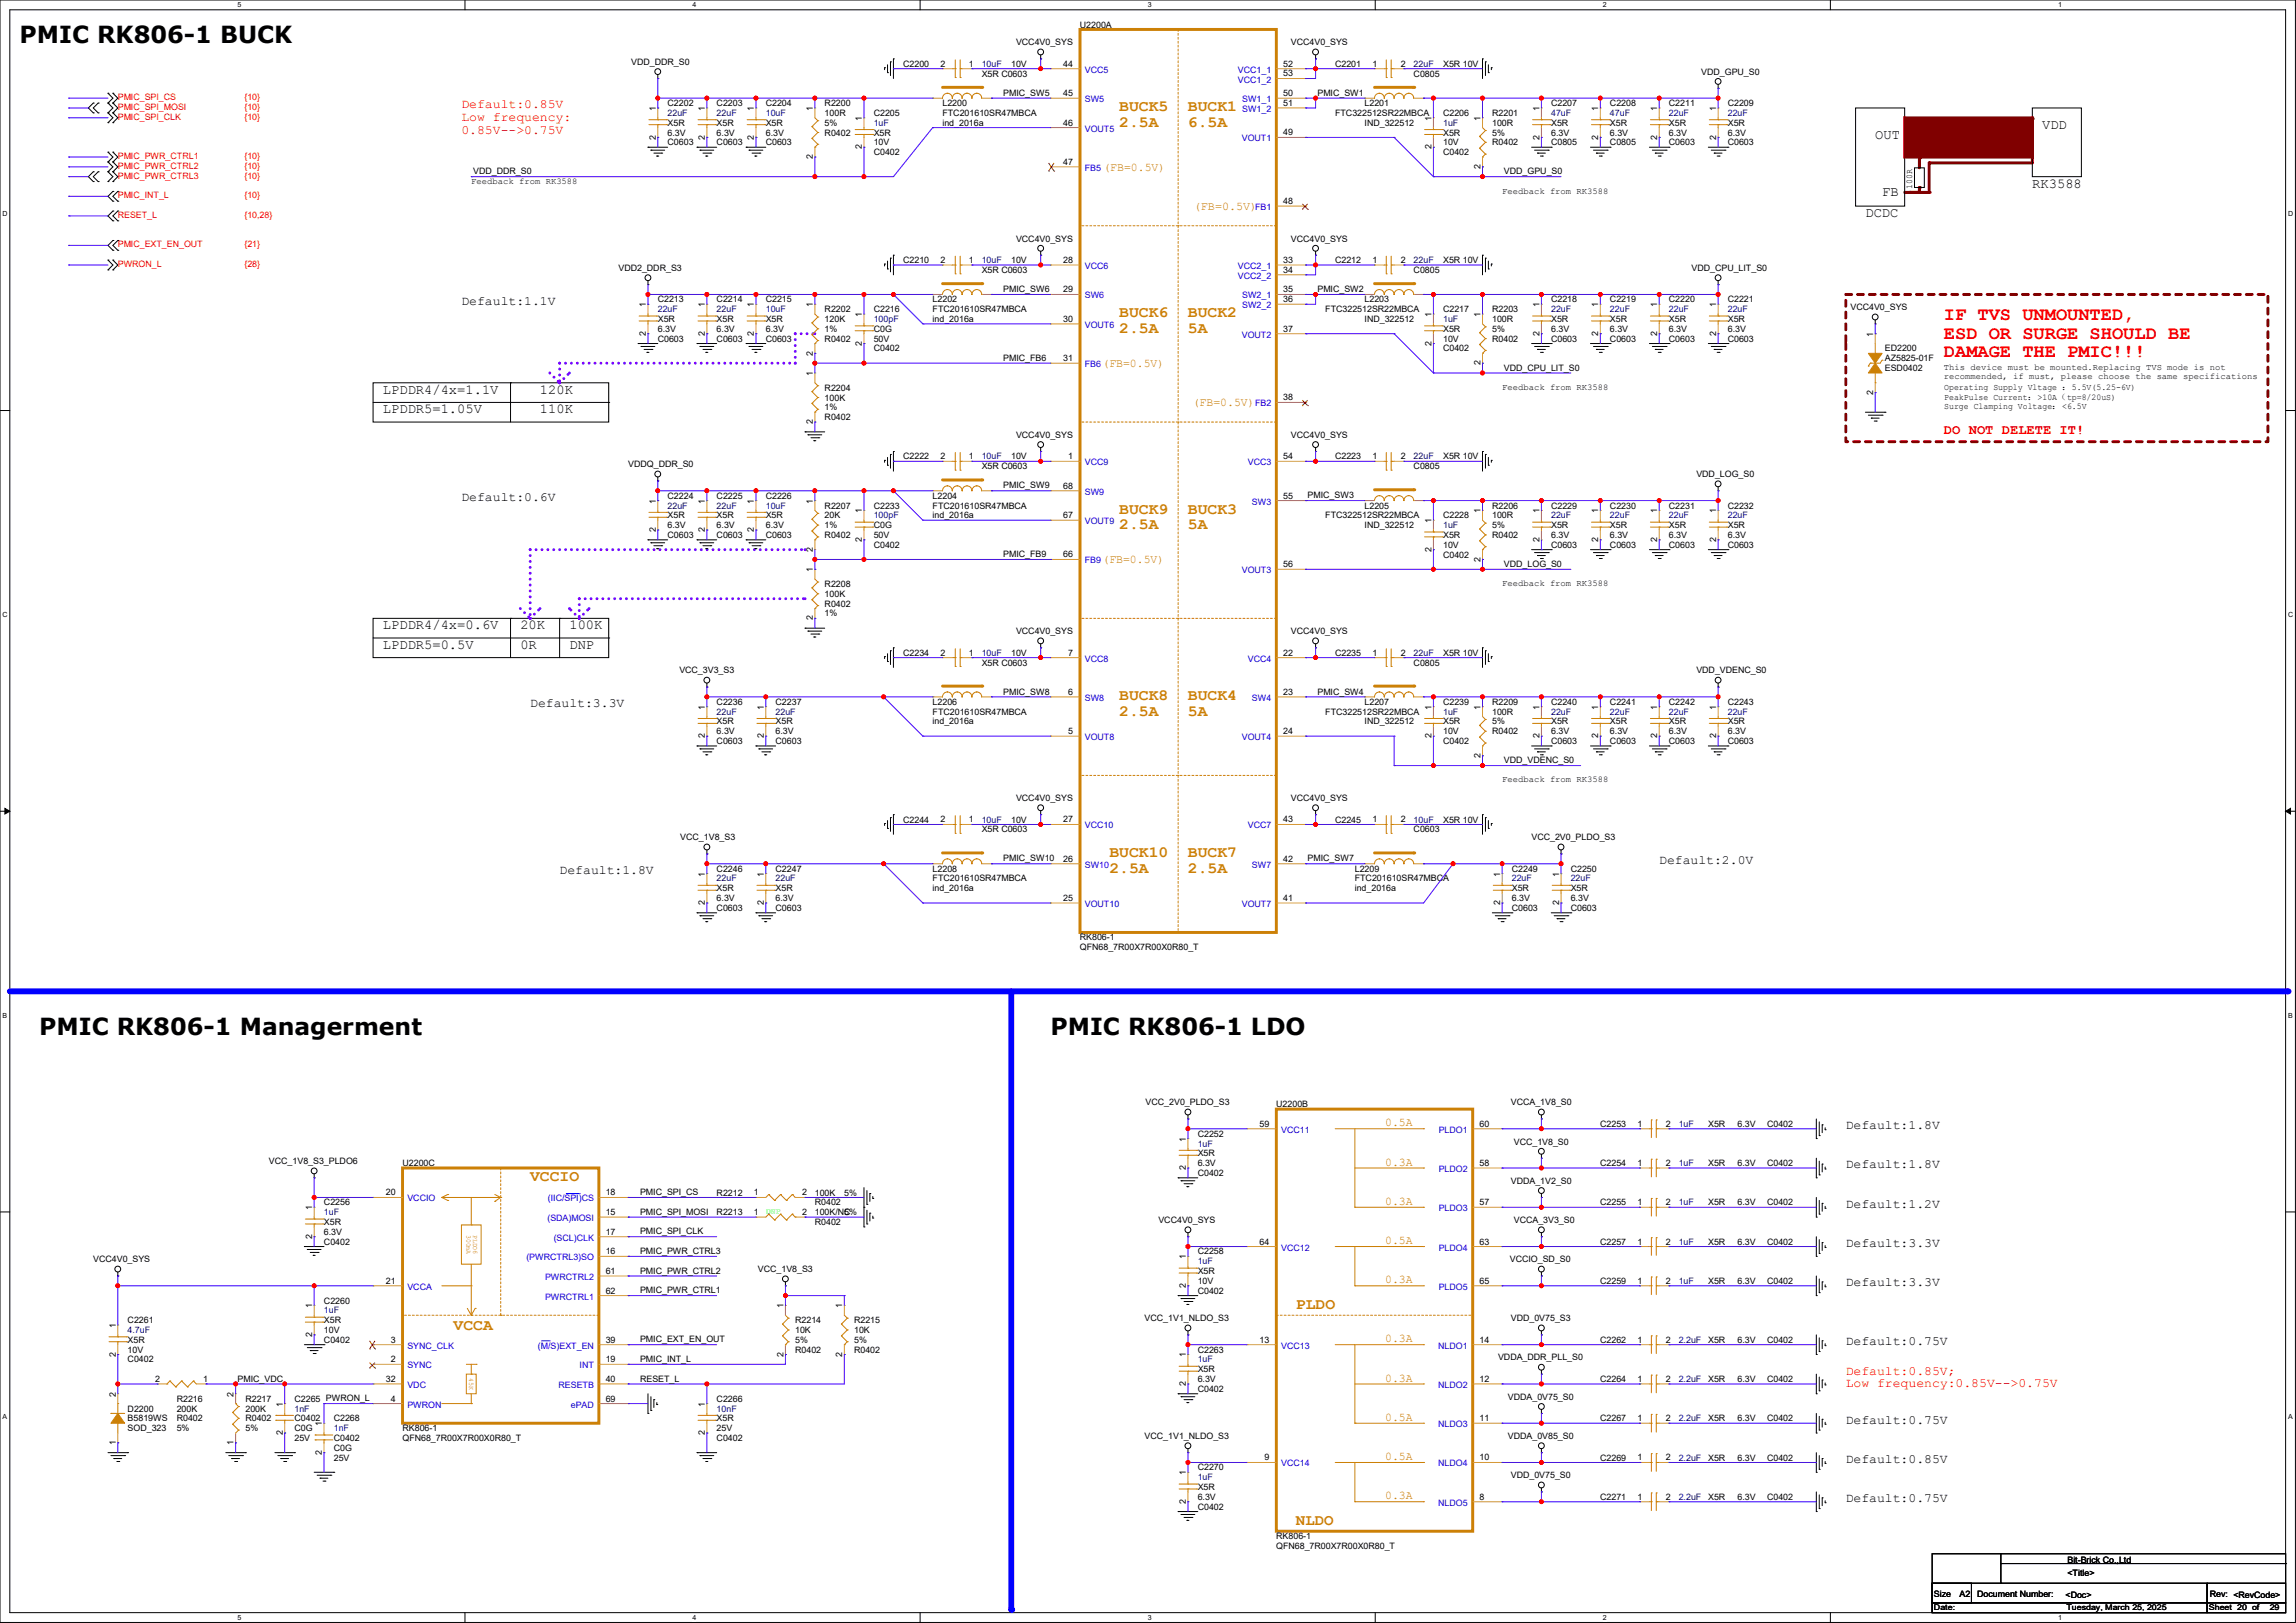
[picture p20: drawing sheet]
<svg xmlns="http://www.w3.org/2000/svg" width="297mm" height="210mm" viewBox="0 0 297 210" stroke-linecap="round" stroke-linejoin="round" font-family="sans-serif">
<defs><g id="words">
<g font-size="3">
<text x="2.5" y="5.6">PMIC RK806-1 BUCK</text>
<text x="5.1" y="133.9">PMIC RK806-1 Managerment</text>
<text x="135.9" y="133.9">PMIC RK806-1 LDO</text>
</g>
<g font-size="2.4" fill="#f00">
<text x="251.5" y="41.4">IF TVS UNMOUNTED,</text>
<text x="251.5" y="43.8">ESD OR SURGE SHOULD BE</text>
<text x="251.5" y="46.2">DAMAGE THE PMIC!!!</text>
</g>
<g font-size="2" fill="#cc8006">
<text x="144.8" y="14.4">BUCK5</text>
<text x="144.8" y="16.4">2.5A</text>
<text x="153.7" y="14.4">BUCK1</text>
<text x="153.7" y="16.4">6.5A</text>
<text x="144.8" y="41.1">BUCK6</text>
<text x="153.7" y="41.1">BUCK2</text>
<text x="144.8" y="43.1">2.5A</text>
<text x="153.7" y="43.1">5A</text>
<text x="144.8" y="66.5">BUCK9</text>
<text x="144.8" y="68.5">2.5A</text>
<text x="153.7" y="66.5">BUCK3</text>
<text x="153.7" y="68.5">5A</text>
<text x="144.8" y="90.6">BUCK8</text>
<text x="144.8" y="92.6">2.5A</text>
<text x="153.7" y="90.6">BUCK4</text>
<text x="153.7" y="92.6">5A</text>
<text x="143.5" y="110.9">BUCK10</text>
<text x="143.5" y="113">2.5A</text>
<text x="153.7" y="110.9">BUCK7</text>
<text x="153.7" y="113">2.5A</text>
<text x="68.6" y="152.8">VCCIO</text>
<text x="58.7" y="172.1">VCCA</text>
<text x="167.6" y="169.3">PLDO</text>
<text x="167.6" y="197.3">NLDO</text>
</g>
<g font-size="1.8">
<text x="242.6" y="17.9">OUT</text>
<text x="264.2" y="16.7">VDD</text>
<text x="241.3" y="28.1">DCDC</text>
<text x="243.5" y="25.4">FB</text>
<text x="262.9" y="24.3">RK3588</text>
<text x="49.5" y="50.9">LPDDR4/4x=1.1V</text>
<text x="49.5" y="53.5">LPDDR5=1.05V</text>
<text x="69.9" y="53.5">110K</text>
<text x="69.9" y="50.9">120K</text>
<text x="49.5" y="84">LPDDR5=0.5V</text>
<text x="49.5" y="81.4">LPDDR4/4x=0.6V</text>
<text x="67.3" y="84">0R</text>
<text x="67.3" y="81.4">20K</text>
<text x="73.7" y="81.4">100K</text>
<text x="73.7" y="84">DNP</text>
</g>
<text font-size="1.8" fill="#f00" x="251.5" y="56.1">DO NOT DELETE IT!</text>
<g font-size="1.7" fill="#f00">
<text x="59.7" y="14">Default:0.85V</text>
<text x="59.7" y="15.7">Low frequency:</text>
<text x="59.7" y="17.3">0.85V--&gt;0.75V</text>
<text x="238.7" y="177.9">Default:0.85V;</text>
<text x="238.7" y="179.5">Low frequency:0.85V--&gt;0.75V</text>
</g>
<g font-size="1.7">
<text x="59.7" y="39.4">Default:1.1V</text>
<text x="59.7" y="64.8">Default:0.6V</text>
<text x="68.6" y="91.5">Default:3.3V</text>
<text x="72.4" y="113.1">Default:1.8V</text>
<text x="214.6" y="111.8">Default:2.0V</text>
<text x="238.7" y="146.1">Default:1.8V</text>
<text x="238.7" y="151.2">Default:1.8V</text>
<text x="238.7" y="156.3">Default:1.2V</text>
<text x="238.7" y="161.3">Default:3.3V</text>
<text x="238.7" y="166.4">Default:3.3V</text>
<text x="238.7" y="174">Default:0.75V</text>
<text x="238.7" y="184.2">Default:0.75V</text>
<text x="238.7" y="189.3">Default:0.85V</text>
<text x="238.7" y="194.4">Default:0.75V</text>
</g>
<g font-size="1.5" fill="#cc8006">
<text x="142.7" y="22.2">(FB=0.5V)</text>
<text x="154.4" y="27.1">(FB=0.5V)</text>
<text x="142.6" y="47.4">(FB=0.5V)</text>
<text x="154.3" y="52.5">(FB=0.5V)</text>
<text x="142.6" y="72.8">(FB=0.5V)</text>
<text x="179.2" y="145.7">0.5A</text>
<text x="179.2" y="155.9">0.3A</text>
<text x="179.2" y="150.8">0.3A</text>
<text x="179.2" y="161">0.5A</text>
<text x="179.2" y="166.1">0.3A</text>
<text x="179.2" y="173.7">0.3A</text>
<text x="179.2" y="178.8">0.3A</text>
<text x="179.2" y="183.8">0.5A</text>
<text x="179.2" y="188.9">0.5A</text>
<text x="179.2" y="194">0.3A</text>
</g>
<g font-size="1.1">
<text x="131.4" y="5.9">VCC4V0_SYS</text>
<text x="139.7" y="3.6">U2200A</text>
<text x="167" y="5.9">VCC4V0_SYS</text>
<text x="81.7" y="8.4">VDD_DDR_S0</text>
<text x="116.8" y="8.6">C2200</text>
<text x="121.7" y="8.6">2</text>
<text x="125.3" y="8.6">1</text>
<text x="127" y="9.9">X5R C0603</text>
<text x="130.8" y="8.6">10V</text>
<text x="137.5" y="8.6">44</text>
<text x="166" y="8.6">52</text>
<text x="166" y="9.9">53</text>
<text x="172.7" y="8.6">C2201</text>
<text x="177.5" y="8.6">1</text>
<text x="181.2" y="8.6">2</text>
<text x="182.9" y="9.9">C0805</text>
<text x="186.7" y="8.6">X5R 10V</text>
<text x="220.1" y="9.7">VDD_GPU_S0</text>
<text x="84.8" y="14.4" transform="rotate(-90 84.8 14.4)">1</text>
<text x="86.4" y="13.7">C2202</text>
<text x="86.4" y="16.3">X5R</text>
<text x="86.4" y="17.5">6.3V</text>
<text x="91.2" y="14.4" transform="rotate(-90 91.2 14.4)">1</text>
<text x="92.7" y="13.7">C2203</text>
<text x="92.7" y="16.3">X5R</text>
<text x="92.7" y="17.5">6.3V</text>
<text x="97.5" y="14.4" transform="rotate(-90 97.5 14.4)">1</text>
<text x="99.1" y="13.7">C2204</text>
<text x="99.1" y="16.3">X5R</text>
<text x="99.1" y="17.5">6.3V</text>
<text x="105.1" y="14.4" transform="rotate(-90 105.1 14.4)">1</text>
<text x="106.7" y="13.7">R2200</text>
<text x="106.7" y="15">100R</text>
<text x="106.7" y="17.5">R0402</text>
<text x="106.7" y="16.3">5%</text>
<text x="111.5" y="15.6" transform="rotate(-90 111.5 15.6)">1</text>
<text x="113" y="15">C2205</text>
<text x="113" y="17.5">X5R</text>
<text x="121.9" y="13.7">L2200</text>
<text x="121.9" y="15">FTC201610SR47MBCA</text>
<text x="121.9" y="16.3">ind_2016a</text>
<text x="129.8" y="12.4">PMIC_SW5</text>
<text x="137.5" y="12.4">45</text>
<text x="137.5" y="16.2">46</text>
<text x="166" y="12.4">50</text>
<text x="166" y="13.7">51</text>
<text x="166" y="17.5">49</text>
<text x="170.4" y="12.4">PMIC_SW1</text>
<text x="172.7" y="15">FTC322512SR22MBCA</text>
<text x="176.5" y="13.7">L2201</text>
<text x="176.5" y="16.3">IND_322512</text>
<text x="185.2" y="15.6" transform="rotate(-90 185.2 15.6)">1</text>
<text x="186.7" y="15">C2206</text>
<text x="186.7" y="17.5">X5R</text>
<text x="191.5" y="15.6" transform="rotate(-90 191.5 15.6)">1</text>
<text x="193" y="15">R2201</text>
<text x="193" y="16.3">100R</text>
<text x="193" y="17.5">5%</text>
<text x="199.1" y="14.4" transform="rotate(-90 199.1 14.4)">1</text>
<text x="200.6" y="13.7">C2207</text>
<text x="200.6" y="16.3">X5R</text>
<text x="200.6" y="17.5">6.3V</text>
<text x="206.7" y="14.4" transform="rotate(-90 206.7 14.4)">1</text>
<text x="208.3" y="13.7">C2208</text>
<text x="208.3" y="16.3">X5R</text>
<text x="208.3" y="17.5">6.3V</text>
<text x="214.4" y="14.4" transform="rotate(-90 214.4 14.4)">1</text>
<text x="215.9" y="13.7">C2211</text>
<text x="215.9" y="16.3">X5R</text>
<text x="215.9" y="17.5">6.3V</text>
<text x="222" y="14.4" transform="rotate(-90 222 14.4)">1</text>
<text x="223.5" y="13.7">C2209</text>
<text x="223.5" y="16.3">X5R</text>
<text x="223.5" y="17.5">6.3V</text>
<text x="61" y="23.8">Feedback from RK3588</text>
<text x="61.2" y="22.6">VDD_DDR_S0</text>
<text x="84.8" y="18.1" transform="rotate(-90 84.8 18.1)">2</text>
<text x="86.4" y="18.8">C0603</text>
<text x="91.2" y="18.1" transform="rotate(-90 91.2 18.1)">2</text>
<text x="92.7" y="18.8">C0603</text>
<text x="97.5" y="18.1" transform="rotate(-90 97.5 18.1)">2</text>
<text x="99.1" y="18.8">C0603</text>
<text x="105.1" y="20.6" transform="rotate(-90 105.1 20.6)">2</text>
<text x="111.5" y="19.3" transform="rotate(-90 111.5 19.3)">2</text>
<text x="113" y="20.1">C0402</text>
<text x="113" y="18.8">10V</text>
<text x="137.5" y="21.3">47</text>
<text x="185.2" y="19.3" transform="rotate(-90 185.2 19.3)">2</text>
<text x="186.7" y="20.1">C0402</text>
<text x="186.7" y="18.8">10V</text>
<text x="191.5" y="21.9" transform="rotate(-90 191.5 21.9)">2</text>
<text x="193" y="18.8">R0402</text>
<text x="194.5" y="22.6">VDD_GPU_S0</text>
<text x="199.1" y="18.1" transform="rotate(-90 199.1 18.1)">2</text>
<text x="200.6" y="18.8">C0805</text>
<text x="206.7" y="18.1" transform="rotate(-90 206.7 18.1)">2</text>
<text x="208.3" y="18.8">C0805</text>
<text x="214.4" y="18.1" transform="rotate(-90 214.4 18.1)">2</text>
<text x="215.9" y="18.8">C0603</text>
<text x="222" y="18.1" transform="rotate(-90 222 18.1)">2</text>
<text x="223.5" y="18.8">C0603</text>
<text x="166" y="26.4">48</text>
<text x="194.3" y="25">Feedback from RK3588</text>
<text x="247.4" y="24.5" transform="rotate(-90 247.4 24.5)">100R</text>
<text x="80" y="35.1">VDD2_DDR_S3</text>
<text x="116.8" y="34">C2210</text>
<text x="121.7" y="34">2</text>
<text x="125.3" y="34">1</text>
<text x="127" y="35.3">X5R C0603</text>
<text x="130.8" y="34">10V</text>
<text x="131.4" y="31.3">VCC4V0_SYS</text>
<text x="137.5" y="34">28</text>
<text x="166" y="34">33</text>
<text x="166" y="35.3">34</text>
<text x="167" y="31.3">VCC4V0_SYS</text>
<text x="172.7" y="34">C2212</text>
<text x="177.5" y="34">1</text>
<text x="181.2" y="34">2</text>
<text x="182.9" y="35.3">C0805</text>
<text x="186.7" y="34">X5R 10V</text>
<text x="218.8" y="35.1">VDD_CPU_LIT_S0</text>
<text x="83.6" y="39.8" transform="rotate(-90 83.6 39.8)">1</text>
<text x="85.1" y="39.1">C2213</text>
<text x="85.1" y="41.7">X5R</text>
<text x="91.2" y="39.8" transform="rotate(-90 91.2 39.8)">1</text>
<text x="92.7" y="39.1">C2214</text>
<text x="92.7" y="41.7">X5R</text>
<text x="97.5" y="39.8" transform="rotate(-90 97.5 39.8)">1</text>
<text x="99.1" y="39.1">C2215</text>
<text x="99.1" y="41.7">X5R</text>
<text x="105.1" y="39.8" transform="rotate(-90 105.1 39.8)">1</text>
<text x="106.7" y="40.4">R2202</text>
<text x="106.7" y="41.7">120K</text>
<text x="111.5" y="41" transform="rotate(-90 111.5 41)">1</text>
<text x="113" y="40.4">C2216</text>
<text x="120.6" y="39.1">L2202</text>
<text x="120.6" y="40.4">FTC201610SR47MBCA</text>
<text x="120.6" y="41.7">ind_2016a</text>
<text x="129.8" y="37.8">PMIC_SW6</text>
<text x="137.5" y="37.8">29</text>
<text x="137.5" y="41.6">30</text>
<text x="166" y="37.8">35</text>
<text x="166" y="39.1">36</text>
<text x="170.4" y="37.8">PMIC_SW2</text>
<text x="171.4" y="40.4">FTC322512SR22MBCA</text>
<text x="176.5" y="39.1">L2203</text>
<text x="176.5" y="41.7">IND_322512</text>
<text x="185.2" y="41" transform="rotate(-90 185.2 41)">1</text>
<text x="186.7" y="40.4">C2217</text>
<text x="191.5" y="41" transform="rotate(-90 191.5 41)">1</text>
<text x="193" y="40.4">R2203</text>
<text x="193" y="41.7">100R</text>
<text x="199.1" y="39.8" transform="rotate(-90 199.1 39.8)">1</text>
<text x="200.6" y="39.1">C2218</text>
<text x="200.6" y="41.7">X5R</text>
<text x="206.7" y="39.8" transform="rotate(-90 206.7 39.8)">1</text>
<text x="208.3" y="39.1">C2219</text>
<text x="208.3" y="41.7">X5R</text>
<text x="214.4" y="39.8" transform="rotate(-90 214.4 39.8)">1</text>
<text x="215.9" y="39.1">C2220</text>
<text x="215.9" y="41.7">X5R</text>
<text x="222" y="39.8" transform="rotate(-90 222 39.8)">1</text>
<text x="223.5" y="39.1">C2221</text>
<text x="223.5" y="41.7">X5R</text>
<text x="239.4" y="40.1">VCC4V0_SYS</text>
<text x="83.6" y="43.5" transform="rotate(-90 83.6 43.5)">2</text>
<text x="85.1" y="44.2">C0603</text>
<text x="85.1" y="42.9">6.3V</text>
<text x="91.2" y="43.5" transform="rotate(-90 91.2 43.5)">2</text>
<text x="92.7" y="44.2">C0603</text>
<text x="92.7" y="42.9">6.3V</text>
<text x="97.5" y="43.5" transform="rotate(-90 97.5 43.5)">2</text>
<text x="99.1" y="44.2">C0603</text>
<text x="99.1" y="42.9">6.3V</text>
<text x="105.1" y="46" transform="rotate(-90 105.1 46)">2</text>
<text x="106.7" y="44.2">R0402</text>
<text x="106.7" y="42.9">1%</text>
<text x="111.5" y="44.7" transform="rotate(-90 111.5 44.7)">2</text>
<text x="113" y="45.5">C0402</text>
<text x="113" y="42.9">C0G</text>
<text x="113" y="44.2">50V</text>
<text x="129.8" y="46.7">PMIC_FB6</text>
<text x="137.5" y="46.7">31</text>
<text x="166" y="42.9">37</text>
<text x="185.2" y="44.7" transform="rotate(-90 185.2 44.7)">2</text>
<text x="186.7" y="45.5">C0402</text>
<text x="186.7" y="42.9">X5R</text>
<text x="186.7" y="44.2">10V</text>
<text x="191.5" y="47.3" transform="rotate(-90 191.5 47.3)">2</text>
<text x="193" y="44.2">R0402</text>
<text x="193" y="42.9">5%</text>
<text x="194.5" y="48">VDD_CPU_LIT_S0</text>
<text x="199.1" y="43.5" transform="rotate(-90 199.1 43.5)">2</text>
<text x="200.6" y="44.2">C0603</text>
<text x="200.6" y="42.9">6.3V</text>
<text x="206.7" y="43.5" transform="rotate(-90 206.7 43.5)">2</text>
<text x="208.3" y="44.2">C0603</text>
<text x="208.3" y="42.9">6.3V</text>
<text x="214.4" y="43.5" transform="rotate(-90 214.4 43.5)">2</text>
<text x="215.9" y="44.2">C0603</text>
<text x="215.9" y="42.9">6.3V</text>
<text x="222" y="43.5" transform="rotate(-90 222 43.5)">2</text>
<text x="223.5" y="44.2">C0603</text>
<text x="223.5" y="42.9">6.3V</text>
<text x="242.3" y="43.6" transform="rotate(-90 242.3 43.6)">1</text>
<text x="243.8" y="45.5">ED2200</text>
<text x="243.8" y="46.7">AZ5825-01F</text>
<text x="251.5" y="47.9">This device must be mounted.Replacing TVS mode is not</text>
<text x="105.1" y="48.7" transform="rotate(-90 105.1 48.7)">1</text>
<text x="106.7" y="50.6">R2204</text>
<text x="106.7" y="51.8">100K</text>
<text x="106.7" y="53.1">1%</text>
<text x="166" y="51.8">38</text>
<text x="194.3" y="50.4">Feedback from RK3588</text>
<text x="242.3" y="51.1" transform="rotate(-90 242.3 51.1)">2</text>
<text x="243.8" y="48">ESD0402</text>
<text x="251.5" y="49">recommended, if must, please choose the same specifications</text>
<text x="251.5" y="50.4">Operating Supply Vltage ：5.5V(5.25-6V)</text>
<text x="251.5" y="51.7">PeakPulse Current：&gt;10A（tp=8/20uS)</text>
<text x="251.5" y="53">Surge Clamping Voltage：&lt;6.5V</text>
<text x="105.1" y="54.9" transform="rotate(-90 105.1 54.9)">2</text>
<text x="106.7" y="54.4">R0402</text>
<text x="116.8" y="59.4">C2222</text>
<text x="121.7" y="59.4">2</text>
<text x="125.3" y="59.4">1</text>
<text x="130.8" y="59.4">10V</text>
<text x="131.4" y="56.7">VCC4V0_SYS</text>
<text x="138.2" y="59.4">1</text>
<text x="166" y="59.4">54</text>
<text x="167" y="56.7">VCC4V0_SYS</text>
<text x="172.7" y="59.4">C2223</text>
<text x="177.5" y="59.4">1</text>
<text x="181.2" y="59.4">2</text>
<text x="186.7" y="59.4">X5R 10V</text>
<text x="81.3" y="60.5">VDDQ_DDR_S0</text>
<text x="84.8" y="65.2" transform="rotate(-90 84.8 65.2)">1</text>
<text x="86.4" y="64.5">C2224</text>
<text x="91.2" y="65.2" transform="rotate(-90 91.2 65.2)">1</text>
<text x="92.7" y="64.5">C2225</text>
<text x="97.5" y="65.2" transform="rotate(-90 97.5 65.2)">1</text>
<text x="99.1" y="64.5">C2226</text>
<text x="105.1" y="65.2" transform="rotate(-90 105.1 65.2)">1</text>
<text x="106.7" y="65.8">R2207</text>
<text x="113" y="65.8">C2233</text>
<text x="120.6" y="64.5">L2204</text>
<text x="120.6" y="65.8">FTC201610SR47MBCA</text>
<text x="127" y="60.7">X5R C0603</text>
<text x="129.8" y="63.2">PMIC_SW9</text>
<text x="137.5" y="63.2">68</text>
<text x="166" y="64.5">55</text>
<text x="169.1" y="64.5">PMIC_SW3</text>
<text x="176.5" y="65.8">L2205</text>
<text x="182.9" y="60.7">C0805</text>
<text x="193" y="65.8">R2206</text>
<text x="200.6" y="65.8">C2229</text>
<text x="208.3" y="65.8">C2230</text>
<text x="215.9" y="65.8">C2231</text>
<text x="219.4" y="61.7">VDD_LOG_S0</text>
<text x="223.5" y="65.8">C2232</text>
<text x="84.8" y="68.9" transform="rotate(-90 84.8 68.9)">2</text>
<text x="86.4" y="69.6">C0603</text>
<text x="86.4" y="67.1">X5R</text>
<text x="86.4" y="68.3">6.3V</text>
<text x="91.2" y="68.9" transform="rotate(-90 91.2 68.9)">2</text>
<text x="92.7" y="69.6">C0603</text>
<text x="92.7" y="67.1">X5R</text>
<text x="92.7" y="68.3">6.3V</text>
<text x="97.5" y="68.9" transform="rotate(-90 97.5 68.9)">2</text>
<text x="99.1" y="69.6">C0603</text>
<text x="99.1" y="67.1">X5R</text>
<text x="99.1" y="68.3">6.3V</text>
<text x="105.1" y="71.4" transform="rotate(-90 105.1 71.4)">2</text>
<text x="106.7" y="67.1">20K</text>
<text x="106.7" y="69.6">R0402</text>
<text x="106.7" y="68.3">1%</text>
<text x="111.5" y="70.1" transform="rotate(-90 111.5 70.1)">2</text>
<text x="111.5" y="66.4" transform="rotate(-90 111.5 66.4)">1</text>
<text x="113" y="70.9">C0402</text>
<text x="113" y="68.3">C0G</text>
<text x="113" y="69.6">50V</text>
<text x="120.6" y="67.1">ind_2016a</text>
<text x="137.5" y="67">67</text>
<text x="171.4" y="67.1">FTC322512SR22MBCA</text>
<text x="176.5" y="68.3">IND_322512</text>
<text x="185.2" y="71.4" transform="rotate(-90 185.2 71.4)">2</text>
<text x="185.2" y="67.7" transform="rotate(-90 185.2 67.7)">1</text>
<text x="186.7" y="67.1">C2228</text>
<text x="186.7" y="69.6">X5R</text>
<text x="186.7" y="70.9">10V</text>
<text x="191.5" y="66.4" transform="rotate(-90 191.5 66.4)">1</text>
<text x="193" y="67.1">100R</text>
<text x="193" y="69.6">R0402</text>
<text x="193" y="68.3">5%</text>
<text x="199.1" y="70.1" transform="rotate(-90 199.1 70.1)">2</text>
<text x="199.1" y="66.4" transform="rotate(-90 199.1 66.4)">1</text>
<text x="200.6" y="70.9">C0603</text>
<text x="200.6" y="68.3">X5R</text>
<text x="200.6" y="69.6">6.3V</text>
<text x="206.7" y="70.1" transform="rotate(-90 206.7 70.1)">2</text>
<text x="206.7" y="66.4" transform="rotate(-90 206.7 66.4)">1</text>
<text x="208.3" y="70.9">C0603</text>
<text x="208.3" y="68.3">X5R</text>
<text x="208.3" y="69.6">6.3V</text>
<text x="214.4" y="70.1" transform="rotate(-90 214.4 70.1)">2</text>
<text x="214.4" y="66.4" transform="rotate(-90 214.4 66.4)">1</text>
<text x="215.9" y="70.9">C0603</text>
<text x="215.9" y="68.3">X5R</text>
<text x="215.9" y="69.6">6.3V</text>
<text x="222" y="70.1" transform="rotate(-90 222 70.1)">2</text>
<text x="222" y="66.4" transform="rotate(-90 222 66.4)">1</text>
<text x="223.5" y="70.9">C0603</text>
<text x="223.5" y="68.3">X5R</text>
<text x="223.5" y="69.6">6.3V</text>
<text x="105.1" y="74.1" transform="rotate(-90 105.1 74.1)">1</text>
<text x="106.7" y="76">R2208</text>
<text x="106.7" y="77.2">100K</text>
<text x="129.8" y="72.1">PMIC_FB9</text>
<text x="137.5" y="72.1">66</text>
<text x="166" y="73.4">56</text>
<text x="186.7" y="72.1">C0402</text>
<text x="191.5" y="72.7" transform="rotate(-90 191.5 72.7)">2</text>
<text x="194.3" y="75.8">Feedback from RK3588</text>
<text x="194.5" y="73.4">VDD_LOG_S0</text>
<text x="105.1" y="80.3" transform="rotate(-90 105.1 80.3)">2</text>
<text x="106.7" y="78.5">R0402</text>
<text x="106.7" y="79.8">1%</text>
<text x="131.4" y="82.1">VCC4V0_SYS</text>
<text x="167" y="82.1">VCC4V0_SYS</text>
<text x="87.9" y="87.1">VCC_3V3_S3</text>
<text x="116.8" y="84.8">C2234</text>
<text x="121.7" y="84.8">2</text>
<text x="125.3" y="84.8">1</text>
<text x="127" y="86.1">X5R C0603</text>
<text x="129.8" y="89.9">PMIC_SW8</text>
<text x="130.8" y="84.8">10V</text>
<text x="138.2" y="84.8">7</text>
<text x="138.2" y="89.9">6</text>
<text x="166" y="84.8">22</text>
<text x="166" y="89.9">23</text>
<text x="170.4" y="89.9">PMIC_SW4</text>
<text x="172.7" y="84.8">C2235</text>
<text x="177.5" y="84.8">1</text>
<text x="181.2" y="84.8">2</text>
<text x="182.9" y="86.1">C0805</text>
<text x="186.7" y="84.8">X5R 10V</text>
<text x="219.4" y="87.1">VDD_VDENC_S0</text>
<text x="91.2" y="95.5" transform="rotate(-90 91.2 95.5)">2</text>
<text x="91.2" y="91.8" transform="rotate(-90 91.2 91.8)">1</text>
<text x="92.7" y="91.2">C2236</text>
<text x="92.7" y="93.7">X5R</text>
<text x="92.7" y="95">6.3V</text>
<text x="98.8" y="95.5" transform="rotate(-90 98.8 95.5)">2</text>
<text x="98.8" y="91.8" transform="rotate(-90 98.8 91.8)">1</text>
<text x="100.3" y="91.2">C2237</text>
<text x="100.3" y="93.7">X5R</text>
<text x="100.3" y="95">6.3V</text>
<text x="120.6" y="91.2">L2206</text>
<text x="120.6" y="92.5">FTC201610SR47MBCA</text>
<text x="120.6" y="93.7">ind_2016a</text>
<text x="138.2" y="95">5</text>
<text x="166" y="95">24</text>
<text x="171.4" y="92.5">FTC322512SR22MBCA</text>
<text x="176.5" y="91.2">L2207</text>
<text x="176.5" y="93.7">IND_322512</text>
<text x="185.2" y="95.5" transform="rotate(-90 185.2 95.5)">2</text>
<text x="185.2" y="91.8" transform="rotate(-90 185.2 91.8)">1</text>
<text x="186.7" y="91.2">C2239</text>
<text x="186.7" y="93.7">X5R</text>
<text x="186.7" y="95">10V</text>
<text x="191.5" y="91.8" transform="rotate(-90 191.5 91.8)">1</text>
<text x="193" y="91.2">R2209</text>
<text x="193" y="92.5">100R</text>
<text x="193" y="95">R0402</text>
<text x="193" y="93.7">5%</text>
<text x="199.1" y="95.5" transform="rotate(-90 199.1 95.5)">2</text>
<text x="199.1" y="91.8" transform="rotate(-90 199.1 91.8)">1</text>
<text x="200.6" y="91.2">C2240</text>
<text x="200.6" y="93.7">X5R</text>
<text x="200.6" y="95">6.3V</text>
<text x="206.7" y="95.5" transform="rotate(-90 206.7 95.5)">2</text>
<text x="206.7" y="91.8" transform="rotate(-90 206.7 91.8)">1</text>
<text x="208.3" y="91.2">C2241</text>
<text x="208.3" y="93.7">X5R</text>
<text x="208.3" y="95">6.3V</text>
<text x="214.4" y="95.5" transform="rotate(-90 214.4 95.5)">2</text>
<text x="214.4" y="91.8" transform="rotate(-90 214.4 91.8)">1</text>
<text x="215.9" y="91.2">C2242</text>
<text x="215.9" y="93.7">X5R</text>
<text x="215.9" y="95">6.3V</text>
<text x="222" y="95.5" transform="rotate(-90 222 95.5)">2</text>
<text x="222" y="91.8" transform="rotate(-90 222 91.8)">1</text>
<text x="223.5" y="91.2">C2243</text>
<text x="223.5" y="93.7">X5R</text>
<text x="223.5" y="95">6.3V</text>
<text x="92.7" y="96.3">C0603</text>
<text x="100.3" y="96.3">C0603</text>
<text x="186.7" y="96.3">C0402</text>
<text x="191.5" y="98.1" transform="rotate(-90 191.5 98.1)">2</text>
<text x="194.3" y="101.2">Feedback from RK3588</text>
<text x="194.5" y="98.8">VDD_VDENC_S0</text>
<text x="200.6" y="96.3">C0603</text>
<text x="208.3" y="96.3">C0603</text>
<text x="215.9" y="96.3">C0603</text>
<text x="223.5" y="96.3">C0603</text>
<text x="116.8" y="106.4">C2244</text>
<text x="121.7" y="106.4">2</text>
<text x="125.3" y="106.4">1</text>
<text x="127" y="107.7">X5R C0603</text>
<text x="130.8" y="106.4">10V</text>
<text x="131.4" y="103.6">VCC4V0_SYS</text>
<text x="137.5" y="106.4">27</text>
<text x="166" y="106.4">43</text>
<text x="167" y="103.6">VCC4V0_SYS</text>
<text x="172.7" y="106.4">C2245</text>
<text x="177.5" y="106.4">1</text>
<text x="181.2" y="106.4">2</text>
<text x="182.9" y="107.7">C0603</text>
<text x="186.7" y="106.4">X5R 10V</text>
<text x="88" y="108.7">VCC_1V8_S3</text>
<text x="91.2" y="113.4" transform="rotate(-90 91.2 113.4)">1</text>
<text x="92.7" y="112.8">C2246</text>
<text x="98.8" y="113.4" transform="rotate(-90 98.8 113.4)">1</text>
<text x="100.3" y="112.8">C2247</text>
<text x="120.6" y="112.8">L2208</text>
<text x="129.8" y="111.5">PMIC_SW10</text>
<text x="137.5" y="111.5">26</text>
<text x="166" y="111.5">42</text>
<text x="169.1" y="111.5">PMIC_SW7</text>
<text x="175.2" y="112.8">L2209</text>
<text x="194" y="113.4" transform="rotate(-90 194 113.4)">1</text>
<text x="195.6" y="112.8">C2249</text>
<text x="198.1" y="108.7">VCC_2V0_PLDO_S3</text>
<text x="201.7" y="113.4" transform="rotate(-90 201.7 113.4)">1</text>
<text x="203.2" y="112.8">C2250</text>
<text x="91.2" y="117.1" transform="rotate(-90 91.2 117.1)">2</text>
<text x="92.7" y="117.9">C0603</text>
<text x="92.7" y="115.3">X5R</text>
<text x="92.7" y="116.6">6.3V</text>
<text x="98.8" y="117.1" transform="rotate(-90 98.8 117.1)">2</text>
<text x="100.3" y="117.9">C0603</text>
<text x="100.3" y="115.3">X5R</text>
<text x="100.3" y="116.6">6.3V</text>
<text x="120.6" y="114.1">FTC201610SR47MBCA</text>
<text x="120.6" y="115.3">ind_2016a</text>
<text x="137.5" y="116.6">25</text>
<text x="166" y="116.6">41</text>
<text x="175.2" y="114.1">FTC201610SR47MBCA</text>
<text x="175.2" y="115.3">ind_2016a</text>
<text x="194" y="117.1" transform="rotate(-90 194 117.1)">2</text>
<text x="195.6" y="117.9">C0603</text>
<text x="195.6" y="115.3">X5R</text>
<text x="195.6" y="116.6">6.3V</text>
<text x="201.7" y="117.1" transform="rotate(-90 201.7 117.1)">2</text>
<text x="203.2" y="117.9">C0603</text>
<text x="203.2" y="115.3">X5R</text>
<text x="203.2" y="116.6">6.3V</text>
<text x="139.7" y="121.7">RK806-1</text>
<text x="139.7" y="122.9">QFN68_7R00X7R00X0R80_T</text>
<text x="148.2" y="143">VCC_2V0_PLDO_S3</text>
<text x="165.1" y="143.3">U2200B</text>
<text x="195.4" y="143">VCCA_1V8_S0</text>
<text x="153.4" y="147.7" transform="rotate(-90 153.4 147.7)">1</text>
<text x="154.9" y="147.1">C2252</text>
<text x="154.9" y="149.6">X5R</text>
<text x="162.9" y="145.8">59</text>
<text x="191.4" y="145.8">60</text>
<text x="195.8" y="148.1">VCC_1V8_S0</text>
<text x="207" y="145.8">C2253</text>
<text x="211.8" y="145.8">1</text>
<text x="215.5" y="145.8">2</text>
<text x="221" y="145.8">X5R</text>
<text x="224.8" y="145.8">6.3V</text>
<text x="228.6" y="145.8">C0402</text>
<text x="34.8" y="150.6">VCC_1V8_S3_PLDO6</text>
<text x="41.9" y="156">C2256</text>
<text x="49.9" y="154.7">20</text>
<text x="52.1" y="150.9">U2200C</text>
<text x="78.4" y="154.7">18</text>
<text x="82.8" y="154.6">PMIC_SPI_CS</text>
<text x="92.7" y="154.7">R2212</text>
<text x="97.5" y="154.7">1</text>
<text x="103.7" y="154.7">2</text>
<text x="105.4" y="154.7">100K</text>
<text x="105.4" y="156">R0402</text>
<text x="109.2" y="154.7">5%</text>
<text x="153.4" y="151.4" transform="rotate(-90 153.4 151.4)">2</text>
<text x="154.9" y="152.2">C0402</text>
<text x="154.9" y="150.9">6.3V</text>
<text x="191.4" y="150.9">58</text>
<text x="191.4" y="155.9">57</text>
<text x="195.4" y="153.2">VDDA_1V2_S0</text>
<text x="207" y="150.9">C2254</text>
<text x="207" y="156">C2255</text>
<text x="211.8" y="150.9">1</text>
<text x="211.8" y="155.9">1</text>
<text x="215.5" y="150.9">2</text>
<text x="215.5" y="155.9">2</text>
<text x="221" y="150.9">X5R</text>
<text x="221" y="156">X5R</text>
<text x="224.8" y="150.9">6.3V</text>
<text x="224.8" y="156">6.3V</text>
<text x="228.6" y="150.9">C0402</text>
<text x="228.6" y="156">C0402</text>
<text x="40.4" y="160.3" transform="rotate(-90 40.4 160.3)">2</text>
<text x="40.4" y="156.6" transform="rotate(-90 40.4 156.6)">1</text>
<text x="41.9" y="161">C0402</text>
<text x="41.9" y="158.5">X5R</text>
<text x="41.9" y="159.8">6.3V</text>
<text x="78.4" y="157.2">15</text>
<text x="78.4" y="159.8">17</text>
<text x="82.8" y="159.7">PMIC_SPI_CLK</text>
<text x="82.8" y="157.2">PMIC_SPI_MOSI</text>
<text x="92.7" y="157.2">R2213</text>
<text x="97.5" y="157.2">1</text>
<text x="103.7" y="157.2">2</text>
<text x="105.4" y="157.2">100K/NC</text>
<text x="105.4" y="158.5">R0402</text>
<text x="109.2" y="157.2">5%</text>
<text x="149.8" y="158.3">VCC4V0_SYS</text>
<text x="162.9" y="161">64</text>
<text x="191.4" y="161">63</text>
<text x="195.8" y="158.3">VCCA_3V3_S0</text>
<text x="207" y="161">C2257</text>
<text x="211.8" y="161">1</text>
<text x="215.5" y="161">2</text>
<text x="221" y="161">X5R</text>
<text x="224.8" y="161">6.3V</text>
<text x="228.6" y="161">C0402</text>
<text x="12.1" y="163.3">VCC4V0_SYS</text>
<text x="49.9" y="166.1">21</text>
<text x="78.4" y="162.3">16</text>
<text x="78.4" y="167.4">62</text>
<text x="78.4" y="164.8">61</text>
<text x="82.8" y="162.3">PMIC_PWR_CTRL3</text>
<text x="82.8" y="167.3">PMIC_PWR_CTRL1</text>
<text x="82.8" y="164.8">PMIC_PWR_CTRL2</text>
<text x="98" y="164.6">VCC_1V8_S3</text>
<text x="153.4" y="166.6" transform="rotate(-90 153.4 166.6)">2</text>
<text x="153.4" y="162.9" transform="rotate(-90 153.4 162.9)">1</text>
<text x="154.9" y="162.3">C2258</text>
<text x="154.9" y="167.4">C0402</text>
<text x="154.9" y="164.9">X5R</text>
<text x="154.9" y="166.1">10V</text>
<text x="191.4" y="166.1">65</text>
<text x="195.3" y="163.3">VCCIO_SD_S0</text>
<text x="207" y="166.1">C2259</text>
<text x="211.8" y="166.1">1</text>
<text x="215.5" y="166.1">2</text>
<text x="221" y="166.1">X5R</text>
<text x="224.8" y="166.1">6.3V</text>
<text x="228.6" y="166.1">C0402</text>
<text x="15" y="171.8" transform="rotate(-90 15 171.8)">1</text>
<text x="16.5" y="171.2">C2261</text>
<text x="16.5" y="173.7">X5R</text>
<text x="40.4" y="173" transform="rotate(-90 40.4 173)">2</text>
<text x="40.4" y="169.3" transform="rotate(-90 40.4 169.3)">1</text>
<text x="41.9" y="168.7">C2260</text>
<text x="41.9" y="173.7">C0402</text>
<text x="41.9" y="171.2">X5R</text>
<text x="41.9" y="172.5">10V</text>
<text x="50.5" y="173.7">3</text>
<text x="78.4" y="173.7">39</text>
<text x="82.8" y="173.7">PMIC_EXT_EN_OUT</text>
<text x="101.3" y="169.3" transform="rotate(-90 101.3 169.3)">1</text>
<text x="102.9" y="171.2">R2214</text>
<text x="102.9" y="172.5">10K</text>
<text x="102.9" y="173.7">5%</text>
<text x="109" y="169.3" transform="rotate(-90 109 169.3)">1</text>
<text x="110.5" y="171.2">R2215</text>
<text x="110.5" y="172.5">10K</text>
<text x="110.5" y="173.7">5%</text>
<text x="148.1" y="171">VCC_1V1_NLDO_S3</text>
<text x="162.9" y="173.7">13</text>
<text x="191.4" y="173.7">14</text>
<text x="195.4" y="171">VDD_0V75_S3</text>
<text x="207" y="173.7">C2262</text>
<text x="211.8" y="173.7">1</text>
<text x="215.5" y="173.7">2</text>
<text x="221" y="173.7">X5R</text>
<text x="224.8" y="173.7">6.3V</text>
<text x="228.6" y="173.7">C0402</text>
<text x="15" y="175.5" transform="rotate(-90 15 175.5)">2</text>
<text x="16.5" y="176.3">C0402</text>
<text x="16.5" y="175">10V</text>
<text x="20.1" y="178.8">2</text>
<text x="26.3" y="178.8">1</text>
<text x="30.7" y="178.8">PMIC_VDC</text>
<text x="49.9" y="178.8">32</text>
<text x="50.5" y="176.3">2</text>
<text x="78.4" y="176.3">19</text>
<text x="78.4" y="178.8">40</text>
<text x="82.8" y="176.2">PMIC_INT_L</text>
<text x="82.8" y="178.8">RESET_L</text>
<text x="101.3" y="175.5" transform="rotate(-90 101.3 175.5)">2</text>
<text x="102.9" y="175">R0402</text>
<text x="109" y="175.5" transform="rotate(-90 109 175.5)">2</text>
<text x="110.5" y="175">R0402</text>
<text x="153.4" y="179.3" transform="rotate(-90 153.4 179.3)">2</text>
<text x="153.4" y="175.6" transform="rotate(-90 153.4 175.6)">1</text>
<text x="154.9" y="175">C2263</text>
<text x="154.9" y="177.6">X5R</text>
<text x="154.9" y="178.8">6.3V</text>
<text x="191.4" y="178.8">12</text>
<text x="193.8" y="176">VDDA_DDR_PLL_S0</text>
<text x="207" y="178.8">C2264</text>
<text x="211.8" y="178.8">1</text>
<text x="215.5" y="178.8">2</text>
<text x="221" y="178.8">X5R</text>
<text x="224.8" y="178.8">6.3V</text>
<text x="228.6" y="178.8">C0402</text>
<text x="15" y="180.7" transform="rotate(-90 15 180.7)">2</text>
<text x="16.5" y="182.6">D2200</text>
<text x="16.5" y="183.9">B5819WS</text>
<text x="16.5" y="185.2">SOD_323</text>
<text x="22.9" y="181.4">R2216</text>
<text x="22.9" y="182.6">200K</text>
<text x="22.9" y="183.9">R0402</text>
<text x="22.9" y="185.2">5%</text>
<text x="30.2" y="180.7" transform="rotate(-90 30.2 180.7)">2</text>
<text x="31.7" y="181.4">R2217</text>
<text x="31.7" y="182.6">200K</text>
<text x="31.7" y="183.9">R0402</text>
<text x="31.7" y="185.2">5%</text>
<text x="36.6" y="185.7" transform="rotate(-90 36.6 185.7)">2</text>
<text x="36.6" y="182" transform="rotate(-90 36.6 182)">1</text>
<text x="38.1" y="181.4">C2265 PWRON_L</text>
<text x="38.1" y="183.9">C0402</text>
<text x="38.1" y="185.2">C0G</text>
<text x="41.6" y="184.5" transform="rotate(-90 41.6 184.5)">1</text>
<text x="43.2" y="183.9">C2268</text>
<text x="50.5" y="181.3">4</text>
<text x="52.1" y="185.2">RK806-1</text>
<text x="78.4" y="181.3">69</text>
<text x="91.2" y="185.7" transform="rotate(-90 91.2 185.7)">2</text>
<text x="91.2" y="182" transform="rotate(-90 91.2 182)">1</text>
<text x="92.7" y="181.4">C2266</text>
<text x="92.7" y="183.9">X5R</text>
<text x="92.7" y="185.2">25V</text>
<text x="154.9" y="180.1">C0402</text>
<text x="191.4" y="183.9">11</text>
<text x="195.1" y="181.1">VDDA_0V75_S0</text>
<text x="207" y="183.9">C2267</text>
<text x="211.8" y="183.9">1</text>
<text x="215.5" y="183.9">2</text>
<text x="221" y="183.9">X5R</text>
<text x="224.8" y="183.9">6.3V</text>
<text x="228.6" y="183.9">C0402</text>
<text x="15" y="187" transform="rotate(-90 15 187)">1</text>
<text x="30.2" y="187" transform="rotate(-90 30.2 187)">1</text>
<text x="38.1" y="186.4">25V</text>
<text x="41.6" y="188.2" transform="rotate(-90 41.6 188.2)">2</text>
<text x="43.2" y="186.4">C0402</text>
<text x="43.2" y="187.7">C0G</text>
<text x="43.2" y="189">25V</text>
<text x="52.1" y="186.4">QFN68_7R00X7R00X0R80_T</text>
<text x="92.7" y="186.4">C0402</text>
<text x="148.1" y="186.2">VCC_1V1_NLDO_S3</text>
<text x="153.4" y="190.9" transform="rotate(-90 153.4 190.9)">1</text>
<text x="154.9" y="190.3">C2270</text>
<text x="163.6" y="189">9</text>
<text x="191.4" y="189">10</text>
<text x="195.1" y="186.2">VDDA_0V85_S0</text>
<text x="195.4" y="191.3">VDD_0V75_S0</text>
<text x="207" y="189">C2269</text>
<text x="211.8" y="189">1</text>
<text x="215.5" y="189">2</text>
<text x="221" y="189">X5R</text>
<text x="224.8" y="189">6.3V</text>
<text x="228.6" y="189">C0402</text>
<text x="153.4" y="194.6" transform="rotate(-90 153.4 194.6)">2</text>
<text x="154.9" y="195.3">C0402</text>
<text x="154.9" y="192.8">X5R</text>
<text x="154.9" y="194.1">6.3V</text>
<text x="191.4" y="194">8</text>
<text x="207" y="194.1">C2271</text>
<text x="211.8" y="194">1</text>
<text x="215.5" y="194">2</text>
<text x="221" y="194.1">X5R</text>
<text x="224.8" y="194.1">6.3V</text>
<text x="228.6" y="194.1">C0402</text>
<text x="165.1" y="199.1">RK806-1</text>
<text x="165.1" y="200.4">QFN68_7R00X7R00X0R80_T</text>
<text x="267.4" y="202.2">Bit-Brick Co.,Ltd</text>
<text x="267.4" y="204">&lt;Title&gt;</text>
<text x="250.2" y="206.6">Size</text>
<text x="253.5" y="206.6">A2</text>
<text x="255.8" y="206.6">Document Number:</text>
<text x="267.2" y="206.8">&lt;Doc&gt;</text>
<text x="285.9" y="206.6">Rev: &lt;RevCode&gt;</text>
</g>
<g font-size="1.1" fill="#000080">
<text x="127" y="8.6">10uF</text>
<text x="182.9" y="8.6">22uF</text>
<text x="86.4" y="15">22uF</text>
<text x="92.7" y="15">22uF</text>
<text x="99.1" y="15">10uF</text>
<text x="113" y="16.3">1uF</text>
<text x="186.7" y="16.3">1uF</text>
<text x="200.6" y="15">47uF</text>
<text x="208.3" y="15">47uF</text>
<text x="215.9" y="15">22uF</text>
<text x="223.5" y="15">22uF</text>
<text x="127" y="34">10uF</text>
<text x="182.9" y="34">22uF</text>
<text x="85.1" y="40.4">22uF</text>
<text x="92.7" y="40.4">22uF</text>
<text x="99.1" y="40.4">10uF</text>
<text x="113" y="41.7">100pF</text>
<text x="186.7" y="41.7">1uF</text>
<text x="200.6" y="40.4">22uF</text>
<text x="208.3" y="40.4">22uF</text>
<text x="215.9" y="40.4">22uF</text>
<text x="223.5" y="40.4">22uF</text>
<text x="127" y="59.4">10uF</text>
<text x="182.9" y="59.4">22uF</text>
<text x="86.4" y="65.8">22uF</text>
<text x="92.7" y="65.8">22uF</text>
<text x="99.1" y="65.8">10uF</text>
<text x="113" y="67.1">100pF</text>
<text x="186.7" y="68.3">1uF</text>
<text x="200.6" y="67.1">22uF</text>
<text x="208.3" y="67.1">22uF</text>
<text x="215.9" y="67.1">22uF</text>
<text x="223.5" y="67.1">22uF</text>
<text x="127" y="84.8">10uF</text>
<text x="182.9" y="84.8">22uF</text>
<text x="92.7" y="92.5">22uF</text>
<text x="100.3" y="92.5">22uF</text>
<text x="186.7" y="92.5">1uF</text>
<text x="200.6" y="92.5">22uF</text>
<text x="208.3" y="92.5">22uF</text>
<text x="215.9" y="92.5">22uF</text>
<text x="223.5" y="92.5">22uF</text>
<text x="127" y="106.4">10uF</text>
<text x="182.9" y="106.4">10uF</text>
<text x="92.7" y="114.1">22uF</text>
<text x="100.3" y="114.1">22uF</text>
<text x="195.6" y="114.1">22uF</text>
<text x="203.2" y="114.1">22uF</text>
<text x="154.9" y="148.3">1uF</text>
<text x="217.1" y="145.8">1uF</text>
<text x="217.1" y="150.9">1uF</text>
<text x="217.1" y="156">1uF</text>
<text x="41.9" y="157.2">1uF</text>
<text x="217.1" y="161">1uF</text>
<text x="154.9" y="163.6">1uF</text>
<text x="217.1" y="166.1">1uF</text>
<text x="16.5" y="172.5">4.7uF</text>
<text x="41.9" y="169.9">1uF</text>
<text x="217.1" y="173.7">2.2uF</text>
<text x="154.9" y="176.3">1uF</text>
<text x="217.1" y="178.8">2.2uF</text>
<text x="38.1" y="182.6">1nF</text>
<text x="43.2" y="185.2">1nF</text>
<text x="92.7" y="182.6">10nF</text>
<text x="217.1" y="183.9">2.2uF</text>
<text x="154.9" y="191.5">1uF</text>
<text x="217.1" y="189">2.2uF</text>
<text x="217.1" y="194.1">2.2uF</text>
</g>
<g font-size="1.1" fill="#00c">
<text x="140.3" y="9.4">VCC5</text>
<text x="160.1" y="9.4">VCC1_1</text>
<text x="160.1" y="10.7">VCC1_2</text>
<text x="140.3" y="13.2">SW5</text>
<text x="140.3" y="17">VOUT5</text>
<text x="160.7" y="13.2">SW1_1</text>
<text x="160.7" y="14.5">SW1_2</text>
<text x="140.3" y="22.1">FB5</text>
<text x="160.6" y="18.3">VOUT1</text>
<text x="162.4" y="27.2">FB1</text>
<text x="140.3" y="34.8">VCC6</text>
<text x="160.1" y="34.8">VCC2_1</text>
<text x="140.3" y="38.6">SW6</text>
<text x="160.1" y="36.1">VCC2_2</text>
<text x="160.7" y="38.6">SW2_1</text>
<text x="160.7" y="39.9">SW2_2</text>
<text x="140.3" y="42.4">VOUT6</text>
<text x="140.3" y="47.5">FB6</text>
<text x="160.6" y="43.7">VOUT2</text>
<text x="162.4" y="52.6">FB2</text>
<text x="140.3" y="60.2">VCC9</text>
<text x="140.3" y="64">SW9</text>
<text x="161.4" y="60.2">VCC3</text>
<text x="161.9" y="65.3">SW3</text>
<text x="140.3" y="67.8">VOUT9</text>
<text x="140.3" y="72.9">FB9</text>
<text x="160.6" y="74.2">VOUT3</text>
<text x="140.3" y="85.6">VCC8</text>
<text x="161.4" y="85.6">VCC4</text>
<text x="140.3" y="90.7">SW8</text>
<text x="140.3" y="95.8">VOUT8</text>
<text x="160.6" y="95.8">VOUT4</text>
<text x="161.9" y="90.7">SW4</text>
<text x="140.3" y="107.2">VCC10</text>
<text x="161.4" y="107.2">VCC7</text>
<text x="140.3" y="112.3">SW10</text>
<text x="161.9" y="112.3">SW7</text>
<text x="140.3" y="117.4">VOUT10</text>
<text x="160.6" y="117.4">VOUT7</text>
<text x="165.7" y="146.6">VCC11</text>
<text x="186.1" y="146.6">PLDO1</text>
<text x="52.7" y="155.5">VCCIO</text>
<text x="70.9" y="155.5">(IIC/SPI)CS</text>
<text x="186.1" y="151.6">PLDO2</text>
<text x="70.8" y="158">(SDA)MOSI</text>
<text x="71.6" y="160.5">(SCL)CLK</text>
<text x="165.7" y="161.8">VCC12</text>
<text x="186.1" y="156.7">PLDO3</text>
<text x="186.1" y="161.8">PLDO4</text>
<text x="52.7" y="166.9">VCCA</text>
<text x="68.1" y="163.1">(PWRCTRL3)SO</text>
<text x="70.5" y="165.6">PWRCTRL2</text>
<text x="186.1" y="166.9">PLDO5</text>
<text x="70.5" y="168.2">PWRCTRL1</text>
<text x="52.7" y="174.5">SYNC_CLK</text>
<text x="52.7" y="177">SYNC</text>
<text x="52.7" y="179.6">VDC</text>
<text x="69.6" y="174.5">(M/S)EXT_EN</text>
<text x="72.2" y="179.6">RESETB</text>
<text x="75" y="177">INT</text>
<text x="165.7" y="174.5">VCC13</text>
<text x="186" y="174.5">NLDO1</text>
<text x="186" y="179.6">NLDO2</text>
<text x="52.7" y="182.1">PWRON</text>
<text x="73.8" y="182.1">ePAD</text>
<text x="186" y="184.7">NLDO3</text>
<text x="165.7" y="189.7">VCC14</text>
<text x="186" y="189.7">NLDO4</text>
<text x="186" y="194.8">NLDO5</text>
</g>
<g font-size="1.1" fill="#f00">
<text x="15.2" y="15.5">PMIC_SPI_CLK</text>
<text x="15.2" y="13">PMIC_SPI_CS</text>
<text x="15.2" y="14.2">PMIC_SPI_MOSI</text>
<text x="31.6" y="15.5">{10}</text>
<text x="31.6" y="13">{10}</text>
<text x="31.6" y="14.2">{10}</text>
<text x="15.2" y="20.6">PMIC_PWR_CTRL1</text>
<text x="15.2" y="23.1">PMIC_PWR_CTRL3</text>
<text x="15.2" y="21.9">PMIC_PWR_CTRL2</text>
<text x="31.6" y="20.6">{10}</text>
<text x="31.6" y="23.1">{10}</text>
<text x="31.6" y="21.9">{10}</text>
<text x="15.2" y="28.2">RESET_L</text>
<text x="15.2" y="25.7">PMIC_INT_L</text>
<text x="31.6" y="28.2">{10,28}</text>
<text x="31.6" y="25.7">{10}</text>
<text x="15.2" y="32">PMIC_EXT_EN_OUT</text>
<text x="15.2" y="34.6">PWRON_L</text>
<text x="31.6" y="32">{21}</text>
<text x="31.6" y="34.6">{28}</text>
</g>
<text font-size="1.1" fill="#0f0" x="99.1" y="157.1">DNP</text>
<g font-size="1">
<text x="250.2" y="208.3">Date:</text>
<text x="267.3" y="208.3">Tuesday, March 25, 2025</text>
<text x="285.7" y="208.3">Sheet 20 of</text>
<text x="293.6" y="208.3">29</text>
</g>
<g font-size=".9">
<text x="30.7" y=".9">5</text>
<text x="89.6" y=".9">4</text>
<text x="148.5" y=".9">3</text>
<text x="207.3" y=".9">2</text>
<text x="266.2" y=".9">1</text>
<text x=".3" y="28">D</text>
<text x="296" y="28">D</text>
<text x=".3" y="79.8">C</text>
<text x="296" y="79.8">C</text>
<text x=".3" y="131.7">B</text>
<text x="296" y="131.7">B</text>
<text x=".3" y="183.5">A</text>
<text x="296" y="183.5">A</text>
<text x="30.7" y="209.6">5</text>
<text x="89.6" y="209.6">4</text>
<text x="148.5" y="209.6">3</text>
<text x="207.3" y="209.6">2</text>
<text x="266.2" y="209.6">1</text>
</g>
<g font-size=".9" fill="#cc8006">
<text x="60.3" y="159.8" transform="rotate(90 60.3 159.8)">300mA</text>
<text x="61.2" y="159.8" transform="rotate(90 61.2 159.8)">PLDO6</text>
<text x="60.7" y="178.3" transform="rotate(90 60.7 178.3)">45K</text>
</g>
</g></defs>
<path d="M0 0h296.9v209.9h-296.9zM1.3 1.3h294.4v207.4h-294.4z" fill="none" stroke="#000" stroke-width=".13"/>
<g fill="#fff">
<path d="M30.7 .1h.5v1h-.5z"/>
<path d="M30.7 208.8h.5v1h-.5z"/>
</g>
<path d="M60.1 0v1.3M60.1 208.7v1.2" fill="none" stroke="#000" stroke-width=".13"/>
<g fill="#fff">
<path d="M89.6 .1h.5v1h-.5z"/>
<path d="M89.6 208.8h.5v1h-.5z"/>
</g>
<path d="M119 0v1.3M119 208.7v1.2" fill="none" stroke="#000" stroke-width=".13"/>
<g fill="#fff">
<path d="M148.5 .1h.4v1h-.4z"/>
<path d="M148.5 208.8h.4v1h-.4z"/>
</g>
<path d="M177.9 0v1.3M177.9 208.7v1.2" fill="none" stroke="#000" stroke-width=".13"/>
<g fill="#fff">
<path d="M207.3 .1h.5v1h-.5z"/>
<path d="M207.3 208.8h.5v1h-.5z"/>
</g>
<path d="M236.8 0v1.3M236.8 208.7v1.2" fill="none" stroke="#000" stroke-width=".13"/>
<g fill="#fff">
<path d="M266.2 .1h.5v1h-.5z"/>
<path d="M266.2 208.8h.5v1h-.5z"/>
<path d="M.3 27.2h.7v1h-.7z"/>
<path d="M296 27.2h.6v1h-.6z"/>
<path d="M.3 79h.7v1.1h-.7z"/>
<path d="M296 79h.6v1.1h-.6z"/>
</g>
<path d="M0 53.1h1.3M295.7 53.1h1.2" fill="none" stroke="#000" stroke-width=".13"/>
<g fill="#fff">
<path d="M.3 130.9h.6v1h-.6z"/>
<path d="M296 130.9h.6v1h-.6z"/>
</g>
<path d="M0 105h1.3M295.7 105h1.2" fill="none" stroke="#000" stroke-width=".13"/>
<path d="M.6 104.6l.7 .4-.7 .3zM295.7 105l.6-.4v.7z" fill="#000" stroke="#000" stroke-width=".13"/>
<g fill="#fff">
<path d="M.3 182.7h.6v1h-.6z"/>
<path d="M296 182.7h.6v1h-.6z"/>
</g>
<path d="M0 156.8h1.3M295.7 156.8h1.2" fill="none" stroke="#000" stroke-width=".13"/>
<path d="M1.3 128.3h294.6" fill="none" stroke="#00f" stroke-width=".76"/>
<circle cx="295.9" cy="128.3" r=".38" fill="#00f"/>
<path d="M130.8 128.3v80" fill="none" stroke="#00f" stroke-width=".76"/>
<circle cx="130.8" cy="208.3" r=".38" fill="#00f"/>
<path d="M48.3 80h30.4v5.1h-30.4zM48.3 82.5h30.4M66 80h.1M66 80v5.1M72.4 80h.1M72.4 80v5.1M78.7 82.5h.1" fill="none" stroke="#000" stroke-width=".13"/>
<path d="M74.9 80l1.3-1.3" fill="none" stroke="#8000ff" stroke-width=".38" stroke-dasharray="0 .8"/>
<circle cx="76.2" cy="78.7" r=".19" fill="#8000ff" stroke-dasharray="0 .8"/>
<path d="M74.9 80l-1.2-1.3" fill="none" stroke="#8000ff" stroke-width=".38" stroke-dasharray="0 .8"/>
<circle cx="73.7" cy="78.7" r=".19" fill="#8000ff" stroke-dasharray="0 .8"/>
<path d="M74.9 77.5v2.5" fill="none" stroke="#8000ff" stroke-width=".38" stroke-dasharray="0 .8"/>
<circle cx="74.9" cy="80" r=".19" fill="#8000ff" stroke-dasharray="0 .8"/>
<path d="M68.6 80l1.2-1.3" fill="none" stroke="#8000ff" stroke-width=".38" stroke-dasharray="0 .8"/>
<circle cx="69.8" cy="78.7" r=".19" fill="#8000ff" stroke-dasharray="0 .8"/>
<path d="M68.6 71.1v8.9" fill="none" stroke="#8000ff" stroke-width=".38" stroke-dasharray="0 .8"/>
<circle cx="68.6" cy="80" r=".19" fill="#8000ff" stroke-dasharray="0 .8"/>
<path d="M67.3 78.7l1.3 1.3" fill="none" stroke="#8000ff" stroke-width=".38" stroke-dasharray="0 .8"/>
<circle cx="68.6" cy="80" r=".19" fill="#8000ff" stroke-dasharray="0 .8"/>
<path d="M74.9 77.5h29.2" fill="none" stroke="#8000ff" stroke-width=".38" stroke-dasharray="0 .8"/>
<circle cx="104.1" cy="77.5" r=".19" fill="#8000ff" stroke-dasharray="0 .8"/>
<path d="M68.6 71.1h35.5" fill="none" stroke="#8000ff" stroke-width=".38" stroke-dasharray="0 .8"/>
<circle cx="104.1" cy="71.1" r=".19" fill="#8000ff" stroke-dasharray="0 .8"/>
<path d="M262.9 15.4v5.7" fill="none" stroke="#800000" stroke-width=".38"/>
<circle cx="262.9" cy="15.4" r=".19" fill="#800000"/>
<path d="M249.6 21.1h13.3" fill="none" stroke="#800000" stroke-width=".38"/>
<circle cx="249.6" cy="21.1" r=".19" fill="#800000"/>
<path d="M248.3 24.3v.6" fill="none" stroke="#800000" stroke-width=".38"/>
<circle cx="248.3" cy="24.3" r=".19" fill="#800000"/>
<path d="M248.3 20.4v1.3" fill="none" stroke="#800000" stroke-width=".38"/>
<circle cx="248.3" cy="20.4" r=".19" fill="#800000"/>
<path d="M247.6 21.7h1.3v2.6h-1.3z" fill="none" stroke="#000" stroke-width=".13"/>
<path d="M249.6 21.1v3.8" fill="none" stroke="#800000" stroke-width=".38"/>
<circle cx="249.6" cy="24.9" r=".19" fill="#800000"/>
<path d="M246.4 24.9h1.9" fill="none" stroke="#800000" stroke-width=".38"/>
<circle cx="248.3" cy="24.9" r=".19" fill="#800000"/>
<path d="M247 24.9h2.6" fill="none" stroke="#800000" stroke-width=".38"/>
<circle cx="247" cy="24.9" r=".19" fill="#800000"/>
<path d="M240 14h6.4v12.7h-6.4zM262.9 14h6.3v8.9h-6.3zM48.3 49.5h30.4v5.1h-30.4zM48.3 52.1h30.4M66 49.5h.1M66 49.5v5.1M78.7 52.1h.1" fill="none" stroke="#000" stroke-width=".13"/>
<path d="M246.4 15.2h16.5v5.1h-16.5z" fill-rule="evenodd" fill="#800000" stroke="#800000" stroke-width=".38"/>
<path d="M71.1 48.3l1.3 1.2" fill="none" stroke="#8000ff" stroke-width=".38" stroke-dasharray="0 .8"/>
<circle cx="72.4" cy="49.5" r=".19" fill="#8000ff" stroke-dasharray="0 .8"/>
<path d="M72.4 49.5l1.3-1.2" fill="none" stroke="#8000ff" stroke-width=".38" stroke-dasharray="0 .8"/>
<circle cx="73.7" cy="48.3" r=".19" fill="#8000ff" stroke-dasharray="0 .8"/>
<path d="M72.4 47v2.5" fill="none" stroke="#8000ff" stroke-width=".38" stroke-dasharray="0 .8"/>
<circle cx="72.4" cy="49.5" r=".19" fill="#8000ff" stroke-dasharray="0 .8"/>
<path d="M72.4 47h30.5" fill="none" stroke="#8000ff" stroke-width=".38" stroke-dasharray="0 .8"/>
<circle cx="102.9" cy="47" r=".19" fill="#8000ff" stroke-dasharray="0 .8"/>
<path d="M102.9 43.2h2.5" fill="none" stroke="#8000ff" stroke-width=".38" stroke-dasharray="0 .8"/>
<circle cx="105.4" cy="43.2" r=".19" fill="#8000ff" stroke-dasharray="0 .8"/>
<path d="M102.9 43.2v3.8" fill="none" stroke="#8000ff" stroke-width=".38" stroke-dasharray="0 .8"/>
<circle cx="102.9" cy="47" r=".19" fill="#8000ff" stroke-dasharray="0 .8"/>
<path d="M238.8 38.1h54.6v19h-54.6z" fill="none" stroke="#800000" stroke-width=".38" stroke-dasharray=".8 .8"/>
<g fill="none" stroke="#000" stroke-width=".13">
<path d="M12.1 13.3h.1M12.1 14.6h.1M12.1 13.3l-.7 .7 .7 .6M12.7 14.6h.1M12.7 13.3h.1M12.7 13.3l-.6 .7 .6 .6M14 15.9h.1M14 14.6h.1M14 13.3h.1M14 12.1h.1M14 19.7h.1M14 14.6l.6 .6-.6 .7"/>
<path d="M14 12.1l.6 .6-.6 .6M14 13.3l.6 .7-.6 .6M14 19.7l.6 .6-.6 .7M14.6 15.9h.1M14.6 14.6h.1M14.6 13.3h.1M14.6 12.1h.1M14.6 19.7h.1M14.6 14.6l.6 .6-.6 .7M14.6 12.1l.6 .6-.6 .6M14.6 13.3l.6 .7-.6 .6M14.6 19.7l.6 .6-.6 .7"/>
<path d="M83.8 19h.1M83.8 19h2.6M84.2 19.4h.1M84.2 19.4h1.8M84.6 19.8h1M85.1 10.2h.1M85.1 9.7v.5M85.6 19.8h.1M90.2 19h.1M90.2 19h2.5M90.6 19.4h.1M90.6 19.4h1.7"/>
<path d="M90.9 19.8h1M91.9 19.8h.1M96.5 19h.1M96.5 19h2.6M96.9 19.4h.1M96.9 19.4h1.8M97.3 19.8h1M98.3 19.8h.1M114.4 8.8h.1M114.4 8.8v.2M114.8 9.4h.1M114.8 8.4v1"/>
<path d="M115.2 8h.1M115.2 8v1.8M115.6 7.6h.1M115.6 7.6v2.6M134.6 7.6h.1M134.6 7.1v.5M170.2 7.6h.1M170.2 7.1v.5M191.8 7.6h.1M191.8 7.6v2.6M192.2 8h.1M192.2 8v1.8"/>
<path d="M192.5 9.4h.1M192.5 8.4v1M192.9 8.8h.1M192.9 8.8v.2M198.1 19h2.6M198.5 19.4h1.8M198.9 19.8h.1M198.9 19.8h1M200.3 19.4h.1M200.7 19h.1M205.7 19h2.6M206.1 19.4h1.8"/>
<path d="M206.5 19.8h.1M206.5 19.8h1M207.9 19.4h.1M208.3 19h.1M213.4 19h2.5M213.7 19.4h1.8M214.1 19.8h.1M214.1 19.8h1M215.5 19.4h.1M215.9 19h.1M221 19h2.5M221.4 19.4h1.7"/>
<path d="M221.7 19.8h.1M221.7 19.8h1.1M222.2 11.4h.1M222.2 10.9v.5M223.1 19.4h.1M223.5 19h.1M12.1 22.2h.1M12.1 23.5h.1M12.1 22.2l-.7 .7 .7 .6M12.7 23.5h.1M12.7 22.2h.1M12.7 22.2l-.6 .7 .6 .6"/>
<path d="M14 21h.1M14 23.5h.1M14 22.2h.1M14 34.9h.1M14 33.7h.1M14 22.2l.6 .7-.6 .6M14 21l.6 .6-.6 .6M14 33.7l.6 .6-.6 .6M14.6 27.3h.1M14.6 28.6h.1M14.6 24.8h.1M14.6 26h.1"/>
<path d="M14.6 21h.1M14.6 23.5h.1M14.6 22.2h.1M14.6 31.1h.1M14.6 32.4h.1M14.6 34.9h.1M14.6 33.7h.1M14.6 27.3l-.6 .6 .6 .7M14.6 24.8l-.6 .6 .6 .6M14.6 22.2l.6 .7-.6 .6M14.6 21l.6 .6-.6 .6M14.6 31.1l-.6 .6 .6 .7"/>
<path d="M14.6 33.7l.6 .6-.6 .6M15.2 28.6h.1M15.2 27.3h.1M15.2 26h.1M15.2 24.8h.1M15.2 32.4h.1M15.2 31.1h.1M15.2 27.3l-.6 .6 .6 .7M15.2 24.8l-.6 .6 .6 .6M15.2 31.1l-.6 .6 .6 .7M83.8 36.8h.1M83.8 36.3v.5"/>
<path d="M85 20.2h.1M85 20.2h.2M91.3 20.2h.1M91.3 20.2h.3M97.7 20.2h.1M97.7 20.2h.2M114.4 34.2h.1M114.4 34.2v.2M114.8 34.8h.1M114.8 33.8v1M115.2 33.4h.1M115.2 33.4v1.8"/>
<path d="M115.6 33h.1M115.6 33v2.6M134.6 33h.1M134.6 32.5v.5M170.2 33h.1M170.2 32.5v.5M191.8 33h.1M191.8 33v2.6M192.2 33.4h.1M192.2 33.4v1.8M192.5 34.8h.1M192.5 33.8v1"/>
<path d="M192.9 34.2h.1M192.9 34.2v.2M199.3 20.2h.2M199.5 20.2h.1M206.9 20.2h.2M207.1 20.2h.1M214.5 20.2h.3M214.8 20.2h.1M222.1 20.2h.3M222.2 36.8h.1M222.2 36.3v.5M222.4 20.2h.1"/>
<path d="M82.5 44.4h.1M82.5 44.4h2.6M82.9 44.8h.1M82.9 44.8h1.8M83.3 45.2h1M83.7 45.6h.1M83.7 45.6h.2M84.3 45.2h.1M90.2 44.4h.1M90.2 44.4h2.5M90.6 44.8h.1M90.6 44.8h1.7"/>
<path d="M90.9 45.2h1M91.3 45.6h.1M91.3 45.6h.3M91.9 45.2h.1M96.5 44.4h.1M96.5 44.4h2.6M96.9 44.8h.1M96.9 44.8h1.8M97.3 45.2h1M97.7 45.6h.1M97.7 45.6h.2M98.3 45.2h.1"/>
<path d="M104.1 55.9h.1M104.1 55.9h2.6M104.5 56.3h.1M104.5 56.3h1.8M104.9 56.6h1M105.3 57h.1M105.3 57h.2M105.9 56.6h.1M114.4 59.6h.1M114.4 59.6v.2M114.8 59.2v1M115.2 58.8h.1"/>
<path d="M115.2 58.8v1.8M115.6 58.4h.1M115.6 58.4v2.6M134.6 58.4h.1M134.6 57.9v.5M170.2 58.4h.1M170.2 57.9v.5M191.8 58.4h.1M191.8 58.4v2.6M192.2 58.8h.1M192.2 58.8v1.8M192.5 59.2v1"/>
<path d="M192.9 59.6h.1M192.9 59.6v.2M198.1 44.4h2.6M198.5 44.8h1.8M198.9 45.2h.1M198.9 45.2h1M199.3 45.6h.2M199.5 45.6h.1M200.3 44.8h.1M200.7 44.4h.1M205.7 44.4h2.6M206.1 44.8h1.8"/>
<path d="M206.5 45.2h.1M206.5 45.2h1M206.9 45.6h.2M207.1 45.6h.1M207.9 44.8h.1M208.3 44.4h.1M213.4 44.4h2.5M213.7 44.8h1.8M214.1 45.2h.1M214.1 45.2h1M214.5 45.6h.3M214.8 45.6h.1"/>
<path d="M215.5 44.8h.1M215.9 44.4h.1M221 44.4h2.5M221.4 44.8h1.7M221.7 45.2h.1M221.7 45.2h1.1M222.1 45.6h.3M222.4 45.6h.1M223.1 44.8h.1M223.5 44.4h.1M241.3 53.3h2.5M241.7 53.7h1.8"/>
<path d="M242.1 54.1h.1M242.1 54.1h1M242.4 54.5h.3M242.6 41.9h.1M242.6 41.4v.5M242.7 54.5h.1M243.5 53.7h.1M243.8 53.3h.1M83.8 69.8h.1M83.8 69.8h2.6M84.2 70.2h.1M84.2 70.2h1.8"/>
<path d="M84.6 70.6h1M85 71h.1M85 71h.2M85.1 62.2h.1M85.1 61.7v.5M85.6 70.6h.1M90.2 69.8h.1M90.2 69.8h2.5M90.6 70.2h.1M90.6 70.2h1.7M90.9 70.6h1M91.3 71h.1"/>
<path d="M91.3 71h.3M91.9 70.6h.1M96.5 69.8h.1M96.5 69.8h2.6M96.9 70.2h.1M96.9 70.2h1.8M97.3 70.6h1M97.7 71h.1M97.7 71h.2M98.3 70.6h.1M114.8 60.2h.1M192.5 60.2h.1"/>
<path d="M198.1 71.1h2.6M198.5 71.5h1.8M198.9 71.9h.1M198.9 71.9h1M199.3 72.3h.2M199.5 72.3h.1M200.3 71.5h.1M200.7 71.1h.1M205.7 71.1h2.6M206.1 71.5h1.8M206.5 71.9h.1M206.5 71.9h1"/>
<path d="M206.9 72.3h.2M207.1 72.3h.1M207.9 71.5h.1M208.3 71.1h.1M213.4 71.1h2.5M213.7 71.5h1.8M214.1 71.9h.1M214.1 71.9h1M214.5 72.3h.3M214.8 72.3h.1M215.5 71.5h.1M215.9 71.1h.1"/>
<path d="M221 71.1h2.5M221.4 71.5h1.7M221.7 71.9h.1M221.7 71.9h1.1M222.1 72.3h.3M222.2 63.5h.1M222.2 63v.5M222.4 72.3h.1M223.1 71.5h.1M223.5 71.1h.1M90.2 96.5h.1M90.2 96.5h2.5"/>
<path d="M90.6 96.9h.1M90.6 96.9h1.7M90.9 97.3h1M91.3 97.7h.1M91.3 97.7h.3M91.4 88.9h.1M91.4 88.4v.5M91.9 97.3h.1M97.8 96.5h.1M97.8 96.5h2.5M98.2 96.9h.1M98.2 96.9h1.7"/>
<path d="M98.6 97.3h1M98.9 97.7h.1M98.9 97.7h.3M99.6 97.3h.1M104.1 81.3h.1M104.1 81.3h2.6M104.5 81.7h.1M104.5 81.7h1.8M104.9 82h1M105.3 82.4h.1M105.3 82.4h.2M105.9 82h.1"/>
<path d="M114.4 85h.1M114.4 85v.2M114.8 85.6h.1M114.8 84.6v1M115.2 84.2h.1M115.2 84.2v1.8M115.6 83.8h.1M115.6 83.8v2.6M134.6 83.8h.1M134.6 83.3v.5M170.2 83.8h.1M170.2 83.3v.5"/>
<path d="M191.8 83.8h.1M191.8 83.8v2.6M192.2 84.2h.1M192.2 84.2v1.8M192.5 85.6h.1M192.5 84.6v1M192.9 85h.1M192.9 85v.2M198.1 96.5h2.6M198.5 96.9h1.8M198.9 97.3h.1M198.9 97.3h1"/>
<path d="M199.3 97.7h.2M199.5 97.7h.1M200.3 96.9h.1M200.7 96.5h.1M205.7 96.5h2.6M206.1 96.9h1.8M206.5 97.3h.1M206.5 97.3h1M206.9 97.7h.2M207.1 97.7h.1M207.9 96.9h.1M208.3 96.5h.1"/>
<path d="M213.4 96.5h2.5M213.7 96.9h1.8M214.1 97.3h.1M214.1 97.3h1M214.5 97.7h.3M214.8 97.7h.1M215.5 96.9h.1M215.9 96.5h.1M221 96.5h2.5M221.4 96.9h1.7M221.7 97.3h.1M221.7 97.3h1.1"/>
<path d="M222.1 97.7h.3M222.2 88.9h.1M222.2 88.4v.5M222.4 97.7h.1M223.1 96.9h.1M223.5 96.5h.1M90.2 118.1h.1M90.2 118.1h2.5M90.6 118.5h.1M90.6 118.5h1.7M90.9 118.9h1M91.3 119.3h.1"/>
<path d="M91.3 119.3h.3M91.4 110.5h.1M91.4 110v.5M91.9 118.9h.1M97.8 118.1h.1M97.8 118.1h2.5M98.2 118.5h.1M98.2 118.5h1.7M98.6 118.9h1M98.9 119.3h.1M98.9 119.3h.3M99.6 118.9h.1"/>
<path d="M114.4 106.6h.1M114.4 106.6v.2M114.8 107.2h.1M114.8 106.2v1M115.2 105.8h.1M115.2 105.8v1.8M115.6 105.4h.1M115.6 105.4v2.5M134.6 105.4h.1M134.6 104.9v.5M170.2 105.4h.1M170.2 104.9v.5"/>
<path d="M191.8 105.4h.1M191.8 105.4v2.5M192.2 105.8h.1M192.2 105.8v1.8M192.5 107.2h.1M192.5 106.2v1M192.9 106.6h.1M192.9 106.6v.2M193 118.1h2.6M193.4 118.5h1.8M193.8 118.9h.1M193.8 118.9h1"/>
<path d="M194.2 119.3h.2M194.4 119.3h.1M195.2 118.5h.1M195.6 118.1h.1M200.7 118.1h2.5M201 118.5h1.8M201.4 118.9h.1M201.4 118.9h1M201.8 119.3h.3M201.9 110.5h.1M201.9 110v.5M202.1 119.3h.1"/>
<path d="M202.8 118.5h.1M203.2 118.1h.1M40.6 152.4h.1M40.6 151.9v.5M111.8 158.7h.1M111.8 156.2h.1M111.8 153.7v5M112.1 158.4h.1M112.1 155.8h.1M112.1 154.1v1.7M112.1 156.6v1.8M112.5 157h.1"/>
<path d="M112.5 154.4h.1M112.5 154.4v1M112.5 157v1M112.9 157.6h.1M112.9 155.1h.1M112.9 154.8v.3M112.9 157.4v.2M152.4 152.4h.1M152.4 152.4h2.5M152.8 152.8h.1M152.8 152.8h1.8M153.2 153.2h1"/>
<path d="M153.5 153.5h.1M153.5 153.5h.3M153.7 144.8h.1M153.7 144.3v.5M153.7 159.5v.5M154.2 153.2h.1M199.4 149.9h.1M199.4 144.8h.1M199.4 154.9h.1M199.4 144.3v.5M199.4 149.4v.5M199.4 154.4v.5"/>
<path d="M199.4 159.5v.5M234.9 147.3h.1M234.9 152.4h.1M234.9 157.5h.1M234.9 144.8v2.5M234.9 149.9v2.5M234.9 154.9v2.6M235.3 146.9h.1M235.3 152h.1M235.3 157.1h.1M235.3 145.2v1.7M235.3 150.2v1.8"/>
<path d="M235.3 155.3v1.8M235.7 145.5h.1M235.7 150.6h.1M235.7 155.7h.1M235.7 145.5v1.1M235.7 150.6v1M235.7 155.7v1M236.1 146.2h.1M236.1 151.3h.1M236.1 156.3h.1M236.1 145.9v.3M236.1 151v.3"/>
<path d="M236.1 156.1v.2M15.2 165.1h.1M15.2 164.6v.5M39.4 161.3h.1M39.4 174h2.5M39.4 161.3h2.5M39.8 161.7h.1M39.8 174.4h1.7M39.8 161.7h1.7M40.1 174.8h.1M40.1 174.8h1M40.1 162.1h1"/>
<path d="M40.5 162.4h.1M40.5 175.1h.3M40.5 162.4h.3M40.8 175.1h.1M41.1 162.1h.1M41.5 174.4h.1M41.9 174h.1M101.6 166.4h.1M101.6 165.9v.5M152.4 167.6h.1M152.4 167.6h2.5M152.8 168h.1"/>
<path d="M152.8 168h1.8M153.2 168.4h1M153.5 168.8h.1M153.5 168.8h.3M153.7 172.7h.1M153.7 160h.1M153.7 172.2v.5M154.2 168.4h.1M199.4 165.1h.1M199.4 172.7h.1M199.4 160h.1M199.4 177.8h.1"/>
<path d="M199.4 164.6v.5M199.4 172.2v.5M199.4 177.3v.5M234.9 162.6h.1M234.9 167.6h.1M234.9 175.3h.1M234.9 160v2.6M234.9 165.1v2.5M234.9 172.7v2.6M234.9 177.8v2.5M235.3 162.2h.1M235.3 167.3h.1"/>
<path d="M235.3 174.9h.1M235.3 180h.1M235.3 160.4v1.8M235.3 165.5v1.8M235.3 173.1v1.8M235.3 178.2v1.8M235.7 160.8h.1M235.7 165.9h.1M235.7 173.5h.1M235.7 178.6h.1M235.7 160.8v1M235.7 165.9v1"/>
<path d="M235.7 173.5v1M235.7 178.6v1M236.1 161.4h.1M236.1 166.5h.1M236.1 174.1h.1M236.1 179.2h.1M236.1 161.2v.2M236.1 166.2v.3M236.1 173.9v.2M236.1 178.9v.3M14 188h2.5M14.4 188.3h1.7"/>
<path d="M14.7 188.7h.1M14.7 188.7h1M15.1 189.1h.3M15.4 189.1h.1M16.1 188.3h.1M16.5 188h.1M29.2 188h2.5M29.6 188.3h1.8M30 188.7h.1M30 188.7h1M30.4 189.1h.2M30.6 189.1h.1"/>
<path d="M31.4 188.3h.1M31.7 188h.1M35.6 188h2.5M35.9 188.3h1.8M36.3 188.7h.1M36.3 188.7h1M36.7 189.1h.3M37 189.1h.1M37.7 188.3h.1M38.1 188h.1M40.6 190.5h2.6M41 190.9h1.8"/>
<path d="M41.4 191.3h.1M41.4 191.3h1M41.8 191.6h.2M42 191.6h.1M42.8 190.9h.1M43.2 190.5h.1M83.8 182.9h.1M83.8 180.3v2.6M84.2 182.5h.1M84.2 180.7v1.8M84.6 181.1h.1M84.6 181.1v1"/>
<path d="M85 181.7h.1M85 181.5v.2M90.2 188h.1M90.2 188h2.5M90.6 188.3h.1M90.6 188.3h1.7M90.9 188.7h1M91.3 189.1h.1M91.3 189.1h.3M91.9 188.7h.1M152.4 180.3h.1M152.4 195.6h.1"/>
<path d="M152.4 180.3h2.5M152.4 195.6h2.5M152.8 180.7h.1M152.8 196h.1M152.8 180.7h1.8M152.8 196h1.8M153.2 181.1h1M153.2 196.3h1M153.5 181.5h.1M153.5 196.7h.1M153.5 181.5h.3M153.5 196.7h.3"/>
<path d="M153.7 188h.1M153.7 187.5v.5M154.2 181.1h.1M154.2 196.3h.1M199.4 182.9h.1M199.4 188h.1M199.4 193h.1M199.4 182.4v.5M199.4 187.5v.5M199.4 192.5v.5M234.9 180.3h.1M234.9 185.4h.1"/>
<path d="M234.9 190.5h.1M234.9 195.6h.1M234.9 182.9v2.5M234.9 188v2.5M234.9 193v2.6M235.3 185h.1M235.3 190.1h.1M235.3 195.2h.1M235.3 183.3v1.7M235.3 188.3v1.8M235.3 193.4v1.8M235.7 183.6h.1"/>
<path d="M235.7 188.7h.1M235.7 193.8h.1M235.7 183.6v1.1M235.7 188.7v1M235.7 193.8v1M236.1 184.3h.1M236.1 189.4h.1M236.1 194.4h.1M236.1 184v.3M236.1 189.1v.3M236.1 194.2v.2M249.9 204.9h5.1v2.5h-5.1z"/>
<path d="M249.9 204.9h35.6v2.5h-35.6zM249.9 207.4h35.6v1.3h-35.6zM249.9 201h45.8v7.7h-45.8zM258.8 204.9h.1M258.8 202.3h36.9M258.8 201v3.9M285.5 204.9h10.2v2.5h-10.2zM285.5 207.4h10.2v1.3h-10.2zM295.7 202.3h.1"/>
<circle cx="85.1" cy="9.3" r=".38"/>
<circle cx="134.6" cy="6.7" r=".38"/>
<circle cx="170.2" cy="6.7" r=".38"/>
<circle cx="222.2" cy="10.5" r=".38"/>
<circle cx="83.8" cy="35.9" r=".38"/>
<circle cx="134.6" cy="32.1" r=".38"/>
<circle cx="170.2" cy="32.1" r=".38"/>
<circle cx="222.2" cy="35.9" r=".38"/>
<circle cx="134.6" cy="57.5" r=".38"/>
<circle cx="170.2" cy="57.5" r=".38"/>
<circle cx="242.6" cy="41" r=".38"/>
<circle cx="85.1" cy="61.3" r=".38"/>
<circle cx="222.2" cy="62.6" r=".38"/>
<circle cx="91.4" cy="88" r=".38"/>
<circle cx="134.6" cy="82.9" r=".38"/>
<circle cx="170.2" cy="82.9" r=".38"/>
<circle cx="222.2" cy="88" r=".38"/>
<circle cx="91.4" cy="109.6" r=".38"/>
<circle cx="134.6" cy="104.5" r=".38"/>
<circle cx="170.2" cy="104.5" r=".38"/>
<circle cx="201.9" cy="109.6" r=".38"/>
<circle cx="40.6" cy="151.5" r=".38"/>
<circle cx="153.7" cy="159.1" r=".38"/>
<circle cx="153.7" cy="143.9" r=".38"/>
<circle cx="199.4" cy="149" r=".38"/>
<circle cx="199.4" cy="159.1" r=".38"/>
<circle cx="199.4" cy="154" r=".38"/>
<circle cx="199.4" cy="143.9" r=".38"/>
<circle cx="15.2" cy="164.2" r=".38"/>
<circle cx="101.6" cy="165.5" r=".38"/>
<circle cx="153.7" cy="171.8" r=".38"/>
<circle cx="199.4" cy="164.2" r=".38"/>
<circle cx="199.4" cy="176.9" r=".38"/>
<circle cx="199.4" cy="171.8" r=".38"/>
<circle cx="153.7" cy="187.1" r=".38"/>
<circle cx="199.4" cy="182" r=".38"/>
<circle cx="199.4" cy="192.1" r=".38"/>
<circle cx="199.4" cy="187.1" r=".38"/>
</g>
<g fill="none" stroke="#cc8006" stroke-width=".13">
<path d="M90.3 66.9h2.3M90.3 66.3h2.3M91.4 66.3h.1M91.4 66.9h.1M91.4 66v.3M91.4 66.9v.4M92.6 66.9h.1M92.6 66.3h.1M205.9 93.6h2.3M205.9 93h2.3M207 93h.1M207 93.6h.1"/>
<path d="M207 92.7v.3M207 93.6v.4M208.2 93.6h.1M208.2 93h.1M121.9 111.8a.63 .63 0 0 1 .7-.7 .63 .63 0 0 1 .6 .7 .63 .63 0 0 1 .6-.7 .63 .63 0 0 1 .6 .7M124.5 111.8a.63 .63 0 0 1 .6-.7 .63 .63 0 0 1 .6 .7 .63 .63 0 0 1 .7-.7 .63 .63 0 0 1 .6 .7M179.1 106.7h.2M179.3 106.7h.1M179.3 107.8h.1M179.3 105.5v2.3M180 107.8h.1M180 106.7h.1"/>
<path d="M180 106.7h.3M180 105.5v2.3M213.4 151.1h.2M213.6 151.1h.1M213.6 150h.1M213.6 150v2.3M214.2 150h.1M214.2 151.1h.1M214.2 151.1h.4M214.2 150v2.3M90.3 183.8h2.3M90.3 183.1h2.3"/>
<path d="M91.4 183.1h.1M91.4 183.8h.1M91.4 182.9v.2M91.4 183.8v.3M92.6 183.8h.1M92.6 183.1h.1M152.5 192.7h2.3M152.5 192h2.3M153.7 192h.1M153.7 192.7h.1M153.7 191.8v.2M153.7 192.7v.3"/>
<path d="M154.8 192.7h.1M154.8 192h.1M213.4 194.3h.2M213.6 194.3h.1M213.6 193.2h.1M213.6 193.2v2.3M214.2 193.2h.1M214.2 194.3h.1M214.2 193.2v2.3M214.2 194.3h.4"/>
</g>
<g fill="none" stroke="#a84" stroke-width=".13">
<path d="M135.9 8.9h.1M135.9 12.7h.1M135.9 16.5h.1M135.9 8.9h3.8M135.9 12.7h3.8M135.9 16.5h3.8M165.1 8.9h3.8M165.1 10.2h3.8M165.1 12.7h3.8M165.1 14h3.8M165.1 17.8h3.8M168.9 8.9h.1"/>
<path d="M168.9 10.2h.1M168.9 12.7h.1M168.9 14h.1M168.9 17.8h.1M135.9 34.3h.1M135.9 38.1h.1M135.9 21.6h.1M135.9 34.3h3.8M135.9 38.1h3.8M135.9 21.6h3.8M165.1 26.7h3.8M165.1 34.3h3.8"/>
<path d="M165.1 35.6h3.8M165.1 38.1h3.8M165.1 39.4h3.8M168.9 26.7h.1M168.9 34.3h.1M168.9 35.6h.1M168.9 38.1h.1M168.9 39.4h.1M135.9 41.9h.1M135.9 59.7h.1M135.9 47h.1M135.9 59.7h3.8"/>
<path d="M135.9 41.9h3.8M135.9 47h3.8M165.1 43.2h3.8M165.1 52.1h3.8M165.1 59.7h3.8M168.9 43.2h.1M168.9 52.1h.1M168.9 59.7h.1M91.4 64.8h.1M91.4 68.6h.1M91.4 64.8v1.2M91.4 67.3v1.3"/>
<path d="M135.9 72.4h.1M135.9 63.5h.1M135.9 67.3h.1M135.9 72.4h3.8M135.9 63.5h3.8M135.9 67.3h3.8M165.1 64.8h3.8M165.1 73.7h3.8M168.9 64.8h.1M168.9 73.7h.1M135.9 85.1h.1M135.9 90.2h.1"/>
<path d="M135.9 95.2h.1M135.9 85.1h3.8M135.9 90.2h3.8M135.9 95.2h3.8M165.1 85.1h3.8M165.1 90.2h3.8M165.1 95.2h3.8M168.9 85.1h.1M168.9 90.2h.1M168.9 95.2h.1M207 91.4h.1M207 95.2h.1"/>
<path d="M207 91.4v1.3M207 94v1.2M135.9 106.7h.1M135.9 111.8h.1M135.9 116.8h.1M135.9 106.7h3.8M135.9 111.8h3.8M135.9 116.8h3.8M165.1 106.7h3.8M165.1 111.8h3.8M165.1 116.8h3.8M168.9 106.7h.1"/>
<path d="M168.9 111.8h.1M168.9 116.8h.1M177.8 106.7h.1M177.8 106.7h1.3M180.3 106.7h1.3M181.6 106.7h.1M212.1 151.1h.1M212.1 151.1h1.3M214.6 151.1h1.3M215.9 151.1h.1M91.4 181.6h.1M91.4 185.4h.1"/>
<path d="M91.4 181.6v1.3M91.4 184.1v1.3M153.7 190.5h.1M153.7 194.3h.1M153.7 190.5v1.3M153.7 193v1.3M212.1 194.3h.1M212.1 194.3h1.3M214.6 194.3h1.3M215.9 194.3h.1"/>
</g>
<path d="M139.7 3.8h25.4v116.8h-25.4zM121.9 110.4h5.1" fill="none" stroke="#cc8006" stroke-width=".38"/>
<g fill="none" stroke="#cc8006" stroke-width=".13" stroke-dasharray=".3 .3">
<path d="M152.4 3.8v116.8M139.7 29.2h.1M152.4 29.2h-12.7M152.4 29.2h.1M165.1 29.2h-12.7M139.7 54.6h.1M152.4 54.6h.1M152.4 54.6h-12.7M165.1 54.6h-12.7M139.7 80h.1M152.4 80h.1M152.4 80h-12.7"/>
<path d="M165.1 80h-12.7M139.7 100.3h.1M152.4 100.3h-12.7M152.4 100.3h.1M165.1 100.3h-12.7M152.4 120.6h.1"/>
</g>
<path d="M135.6 22.1h.1M135.6 21.1l.7 1M136.3 22.1h.1M136.3 21.1l-.7 1M168.5 27.1h.1M168.5 26.4l.7 .7M169.2 27.1h.1M169.2 26.4l-.7 .7M168.5 52.5h.1M168.5 51.8l.7 .7M169.2 52.5h.1M169.2 51.8l-.7 .7" fill="none" stroke="#804000" stroke-width=".13"/>
<circle cx="127" cy="110.4" r=".19" fill="#cc8006"/>
<g fill="none" stroke="#a84" stroke-width=".13">
<path d="M85.1 14h.1M85.1 17.8h.1M85.1 14v1.2M85.1 16.5v1.3M97.8 39.4h.1M97.8 39.4v1.2M105.4 39.4h.1M105.4 39.4v1.2M97.8 43.2h.1M97.8 41.9v1.3M105.4 45.7h.1M105.4 44.4v1.3"/>
<path d="M121.9 59.7h.1M121.9 59.7h1.3M124.5 59.7h1.2M125.7 59.7h.1M105.4 73.7h.1M105.4 73.7v1.2M105.4 78.7v1.3M105.4 80h.1M120.6 111.8h.1M120.6 111.8h1.3M127 111.8h1.3M128.3 111.8h.1"/>
</g>
<g fill="none" stroke="#cc8006" stroke-width=".13">
<path d="M83.9 16.1h2.3M83.9 15.5h2.3M85.1 15.5h.1M85.1 16.1h.1M85.1 15.2v.3M85.1 16.1v.4M86.2 16.1h.1M86.2 15.5h.1M96.6 41.5h2.3M96.6 40.9h2.3M97.8 40.9h.1M97.8 41.5h.1"/>
<path d="M97.8 40.6v.3M97.8 41.5v.4M98.9 41.5h.1M98.9 40.9h.1M105 41.8h.1M105 43.3h.1M105 41.8l.8 .7M105 43.3l.8 .8M105.4 44.4h.1M105.4 40.6l.4 .4M105.8 41h.1M105.8 42.5h.1"/>
<path d="M105.8 44.1h.1M105.8 41l-.8 .8M105.8 42.5l-.8 .8M105.8 44.1l-.4 .3M123.2 59.7h.4M123.6 59.7h.1M123.6 58.5v2.3M124.2 59.7h.1M124.2 59.7h.3M124.2 58.5v2.3M105 76.1h.1M105 77.6h.1"/>
<path d="M105 76.1l.8 .7M105 77.6l.8 .8M105.4 78.7h.1M105.4 74.9l.4 .4M105.8 75.3h.1M105.8 76.8h.1M105.8 78.4h.1M105.8 75.3l-.8 .8M105.8 76.8l-.8 .8M105.8 78.4l-.4 .3M123.6 60.8h.1M124.2 60.8h.1"/>
<path d="M121.9 90.2a.63 .63 0 0 1 .7-.7 .63 .63 0 0 1 .6 .7 .63 .63 0 0 1 .6-.7 .63 .63 0 0 1 .6 .7M124.5 90.2a.63 .63 0 0 1 .6-.7 .63 .63 0 0 1 .6 .7 .63 .63 0 0 1 .7-.7 .63 .63 0 0 1 .6 .7"/>
</g>
<path d="M121.9 88.8h5.1" fill="none" stroke="#cc8006" stroke-width=".38"/>
<circle cx="127" cy="88.8" r=".19" fill="#cc8006"/>
<path d="M105.4 48.3h.1M105.4 54.6h.1M105.4 48.3v1.2M105.4 53.3v1.3M91.4 91.4h.1M91.4 95.2h.1M91.4 91.4v1.3M91.4 94v1.2M120.6 90.2h.1M120.6 90.2h1.3M127 90.2h1.3M128.3 90.2h.1" fill="none" stroke="#a84" stroke-width=".13"/>
<g fill="none" stroke="#cc8006" stroke-width=".13">
<path d="M105 50.7h.1M105 52.2h.1M105 50.7l.8 .7M105 52.2l.8 .8M105.4 53.3h.1M105.4 49.5l.4 .4M105.8 49.9h.1M105.8 51.4h.1M105.8 53h.1M105.8 49.9l-.8 .8M105.8 51.4l-.8 .8M105.8 53l-.4 .3"/>
<path d="M177.8 64.8a.63 .63 0 0 1 .6-.7 .63 .63 0 0 1 .7 .7 .63 .63 0 0 1 .6-.7 .63 .63 0 0 1 .6 .7M180.3 64.8a.63 .63 0 0 1 .7-.7 .63 .63 0 0 1 .6 .7 .63 .63 0 0 1 .6-.7 .63 .63 0 0 1 .7 .7M90.3 93.6h2.3M90.3 93h2.3M91.4 93h.1M91.4 93.6h.1M91.4 92.7v.3M91.4 93.6v.4M92.6 93.6h.1M92.6 93h.1"/>
</g>
<path d="M177.8 63.4h5.1" fill="none" stroke="#cc8006" stroke-width=".38"/>
<circle cx="182.9" cy="63.4" r=".19" fill="#cc8006"/>
<g fill="none" stroke="#a84" stroke-width=".13">
<path d="M91.4 14h.1M91.4 17.8h.1M91.4 14v1.2M91.4 16.5v1.3M177.8 8.9h.1M177.8 8.9h1.3M180.3 8.9h1.3M181.6 8.9h.1M91.4 39.4h.1M91.4 39.4v1.2M91.4 43.2h.1M91.4 41.9v1.3"/>
<path d="M176.5 64.8h.1M176.5 64.8h1.3M182.9 64.8h1.2M184.1 64.8h.1M207 66h.1M207 69.8h.1M207 66v1.3M207 68.6v1.2M214.6 66h.1M214.6 69.8h.1M214.6 66v1.3M214.6 68.6v1.2"/>
<path d="M222.2 66h.1M222.2 69.8h.1M222.2 66v1.3M222.2 68.6v1.2M222.2 91.4h.1M222.2 95.2h.1M222.2 91.4v1.3M222.2 94v1.2M99.1 113h.1M99.1 116.8h.1M99.1 113v1.3M99.1 115.6v1.2"/>
<path d="M97.8 157.5h.1M97.8 154.9h.1M97.8 157.5h1.3M97.8 154.9h1.3M102.9 157.5h1.2M102.9 154.9h1.2M104.1 157.5h.1M104.1 154.9h.1M212.1 156.2h.1M212.1 156.2h1.3M214.6 156.2h1.3M215.9 156.2h.1"/>
<path d="M153.7 162.6h.1M153.7 166.4h.1M153.7 162.6v1.2M153.7 165.1v1.3M30.5 186.7h.1M30.5 180.3h.1M30.5 180.3v1.3M30.5 185.4v1.3"/>
</g>
<g fill="none" stroke="#cc8006" stroke-width=".13">
<path d="M90.3 16.1h2.3M90.3 15.5h2.3M91.4 15.5h.1M91.4 16.1h.1M91.4 15.2v.3M91.4 16.1v.4M92.6 16.1h.1M92.6 15.5h.1M179.1 8.9h.2M179.3 8.9h.1M179.3 10h.1M179.3 7.7v2.3"/>
<path d="M180 10h.1M180 8.9h.1M180 8.9h.3M180 7.7v2.3M177.8 38.1a.63 .63 0 0 1 .6-.6 .63 .63 0 0 1 .7 .6 .63 .63 0 0 1 .6-.6 .63 .63 0 0 1 .6 .6M180.3 38.1a.63 .63 0 0 1 .7-.6 .63 .63 0 0 1 .6 .6 .63 .63 0 0 1 .6-.6 .63 .63 0 0 1 .7 .6M90.3 41.5h2.3M90.3 40.9h2.3M91.4 40.9h.1M91.4 41.5h.1M91.4 40.6v.3M91.4 41.5v.4"/>
<path d="M92.6 41.5h.1M92.6 40.9h.1M205.9 68.2h2.3M205.9 67.6h2.3M207 67.6h.1M207 68.2h.1M207 67.3v.3M207 68.2v.4M208.2 68.2h.1M208.2 67.6h.1M213.5 68.2h2.3M213.5 67.6h2.3"/>
<path d="M214.6 67.6h.1M214.6 68.2h.1M214.6 67.3v.3M214.6 68.2v.4M215.8 68.2h.1M215.8 67.6h.1M221.1 68.2h2.3M221.1 67.6h2.3M222.2 67.6h.1M222.2 68.2h.1M222.2 67.3v.3M222.2 68.2v.4"/>
<path d="M223.4 68.2h.1M223.4 67.6h.1M221.1 93.6h2.3M221.1 93h2.3M222.2 93h.1M222.2 93.6h.1M222.2 92.7v.3M222.2 93.6v.4M223.4 93.6h.1M223.4 93h.1M97.9 115.2h2.3M97.9 114.6h2.3"/>
<path d="M99.1 114.6h.1M99.1 115.2h.1M99.1 114.3v.3M99.1 115.2v.4M100.2 115.2h.1M100.2 114.6h.1M99.4 157.1h.1M99.4 154.6h.1M99.4 157.1l-.3 .4M99.4 157.1l.8 .8M99.4 154.6l-.3 .3M99.4 154.6l.8 .7"/>
<path d="M100.2 157.9h.1M100.2 155.3h.1M101 157.1h.1M101 154.6h.1M101 157.1l-.8 .8M101 157.1l.7 .8M101 154.6l-.8 .7M101 154.6l.7 .7M101.7 157.9h.1M101.7 155.3h.1M102.5 157.1h.1M102.5 154.6h.1"/>
<path d="M102.5 157.1l-.8 .8M102.5 157.1l.4 .4M102.5 154.6l-.8 .7M102.5 154.6l.4 .3M102.9 157.5h.1M102.9 154.9h.1M213.4 156.2h.2M213.6 156.2h.1M213.6 155.1h.1M213.6 155.1v2.3M214.2 155.1h.1M214.2 156.2h.1"/>
<path d="M214.2 156.2h.4M214.2 155.1v2.3M152.5 164.7h2.3M152.5 164.1h2.3M153.7 164.1h.1M153.7 164.7h.1M153.7 163.8v.3M153.7 164.7v.4M154.8 164.7h.1M154.8 164.1h.1M30.1 184.3h.1M30.1 182.8h.1"/>
<path d="M30.1 184.3l.8 .7M30.1 182.8l.8 .7M30.5 181.6h.1M30.5 181.6l.4 .4M30.9 185h.1M30.9 183.5h.1M30.9 182h.1M30.9 185l-.4 .4M30.9 183.5l-.8 .8M30.9 182l-.8 .8"/>
</g>
<path d="M177.8 36.7h5.1" fill="none" stroke="#cc8006" stroke-width=".38"/>
<circle cx="182.9" cy="36.7" r=".19" fill="#cc8006"/>
<g fill="none" stroke="#a84" stroke-width=".13">
<path d="M97.8 14h.1M97.8 17.8h.1M97.8 14v1.2M97.8 16.5v1.3M191.8 15.2h.1M191.8 15.2v1.3M214.6 14h.1M214.6 17.8h.1M214.6 14v1.2M214.6 16.5v1.3M176.5 38.1h.1M176.5 38.1h1.3"/>
<path d="M177.8 34.3h.1M177.8 34.3h1.3M180.3 34.3h1.3M181.6 34.3h.1M182.9 38.1h1.2M184.1 38.1h.1M191.8 21.6h.1M191.8 20.3v1.3M111.8 40.6h.1M111.8 44.4h.1M111.8 40.6v1.3M111.8 43.2v1.2"/>
<path d="M97.8 64.8h.1M97.8 68.6h.1M97.8 64.8v1.2M97.8 67.3v1.3M191.8 66h.1M191.8 72.4h.1M191.8 66v1.3M191.8 71.1v1.3M214.6 91.4h.1M214.6 95.2h.1M214.6 91.4v1.3M214.6 94v1.2"/>
<path d="M40.6 156.2h.1M40.6 156.2v1.3M40.6 158.7v1.3M40.6 160h.1M212.1 161.3h.1M212.1 161.3h1.3M214.6 161.3h1.3M215.9 161.3h.1M212.1 184.1h.1M212.1 184.1h1.3M214.6 184.1h1.3M215.9 184.1h.1"/>
</g>
<g fill="none" stroke="#cc8006" stroke-width=".13">
<path d="M96.6 16.1h2.3M96.6 15.5h2.3M97.8 15.5h.1M97.8 16.1h.1M97.8 15.2v.3M97.8 16.1v.4M98.9 16.1h.1M98.9 15.5h.1M191.4 17.7h.1M191.4 19.2h.1M191.4 17.7l.8 .7M191.4 19.2l.8 .7"/>
<path d="M191.8 16.5l.4 .4M192.2 16.9h.1M192.2 18.4h.1M192.2 19.9h.1M192.2 16.9l-.8 .8M192.2 18.4l-.8 .8M192.2 19.9l-.4 .4M213.5 16.1h2.3M213.5 15.5h2.3M214.6 15.5h.1M214.6 16.1h.1M214.6 15.2v.3"/>
<path d="M214.6 16.1v.4M215.8 16.1h.1M215.8 15.5h.1M121.9 38.1a.63 .63 0 0 1 .7-.6 .63 .63 0 0 1 .6 .6 .63 .63 0 0 1 .6-.6 .63 .63 0 0 1 .6 .6M124.5 38.1a.63 .63 0 0 1 .6-.6 .63 .63 0 0 1 .6 .6 .63 .63 0 0 1 .7-.6 .63 .63 0 0 1 .6 .6M179.1 34.3h.2M179.3 34.3h.1M179.3 35.4h.1M179.3 33.1v2.3M180 35.4h.1M180 34.3h.1M180 34.3h.3"/>
<path d="M180 33.1v2.3M191.8 20.3h.1M110.6 42.8h2.3M110.6 42.2h2.3M111.8 42.2h.1M111.8 42.8h.1M111.8 41.9v.3M111.8 42.8v.4M112.9 42.8h.1M112.9 42.2h.1M96.6 66.9h2.3M96.6 66.3h2.3"/>
<path d="M97.8 66.3h.1M97.8 66.9h.1M97.8 66v.3M97.8 66.9v.4M98.9 66.9h.1M98.9 66.3h.1M191.4 68.5h.1M191.4 70h.1M191.4 68.5l.8 .7M191.4 70l.8 .7M191.8 71.1h.1M191.8 67.3l.4 .4"/>
<path d="M192.2 67.7h.1M192.2 69.2h.1M192.2 70.7h.1M192.2 67.7l-.8 .8M192.2 69.2l-.8 .8M192.2 70.7l-.4 .4M213.5 93.6h2.3M213.5 93h2.3M214.6 93h.1M214.6 93.6h.1M214.6 92.7v.3M214.6 93.6v.4"/>
<path d="M215.8 93.6h.1M215.8 93h.1M39.5 158.4h2.3M39.5 157.7h2.3M40.6 157.7h.1M40.6 158.4h.1M40.6 157.5v.2M40.6 158.4v.3M41.8 158.4h.1M41.8 157.7h.1M213.4 161.3h.2M213.6 161.3h.1"/>
<path d="M213.6 160.1h.1M213.6 160.1v2.3M214.2 160.1h.1M214.2 161.3h.1M214.2 161.3h.4M214.2 160.1v2.3M213.4 184.1h.2M213.6 184.1h.1M213.6 183h.1M213.6 183v2.3M214.2 183h.1M214.2 184.1h.1"/>
<path d="M214.2 183v2.3M214.2 184.1h.4"/>
</g>
<path d="M121.9 36.7h5.1" fill="none" stroke="#cc8006" stroke-width=".38"/>
<circle cx="127" cy="36.7" r=".19" fill="#cc8006"/>
<g fill="none" stroke="#a84" stroke-width=".13">
<path d="M185.4 15.2h.1M185.4 19h.1M185.4 15.2v1.3M185.4 17.8v1.2M222.2 14h.1M222.2 17.8h.1M222.2 14v1.2M222.2 16.5v1.3M120.6 38.1h.1M120.6 38.1h1.3M121.9 34.3h.1M121.9 34.3h1.3"/>
<path d="M124.5 34.3h1.2M125.7 34.3h.1M127 38.1h1.3M128.3 38.1h.1M177.8 59.7h.1M177.8 59.7h1.3M180.3 59.7h1.3M181.6 59.7h.1M177.8 85.1h.1M177.8 85.1h1.3M180.3 85.1h1.3M181.6 85.1h.1"/>
<path d="M191.8 91.4h.1M191.8 97.8h.1M191.8 91.4v1.3M191.8 96.5v1.3M121.9 106.7h.1M121.9 106.7h1.3M124.5 106.7h1.2M125.7 106.7h.1M201.9 113h.1M201.9 116.8h.1M201.9 113v1.3M201.9 115.6v1.2"/>
<path d="M15.2 171.4h.1M15.2 175.3h.1M15.2 171.4v1.3M15.2 174v1.3M153.7 175.3h.1M153.7 179.1h.1M153.7 175.3v1.2M153.7 177.8v1.3M212.1 174h.1M212.1 174h1.3M214.6 174h1.3M215.9 174h.1"/>
</g>
<g fill="none" stroke="#cc8006" stroke-width=".13">
<path d="M177.8 12.7a.63 .63 0 0 1 .6-.6 .63 .63 0 0 1 .7 .6 .63 .63 0 0 1 .6-.6 .63 .63 0 0 1 .6 .6M180.3 12.7a.63 .63 0 0 1 .7-.6 .63 .63 0 0 1 .6 .6 .63 .63 0 0 1 .6-.6 .63 .63 0 0 1 .7 .6M184.3 17.4h2.3M184.3 16.8h2.3M185.4 16.8h.1M185.4 17.4h.1M185.4 16.5v.3M185.4 17.4v.4M186.6 17.4h.1M186.6 16.8h.1M221.1 16.1h2.3M221.1 15.5h2.3"/>
<path d="M222.2 15.5h.1M222.2 16.1h.1M222.2 15.2v.3M222.2 16.1v.4M223.4 16.1h.1M223.4 15.5h.1M123.2 34.3h.4M123.6 35.4h.1M123.6 34.3h.1M123.6 33.1v2.3M124.2 34.3h.1M124.2 35.4h.1"/>
<path d="M124.2 33.1v2.3M124.2 34.3h.3M179.1 59.7h.2M179.3 59.7h.1M179.3 58.5v2.3M180 59.7h.1M180 58.5v2.3M180 59.7h.3M179.3 60.8h.1M180 60.8h.1M179.1 85.1h.2M179.3 85.1h.1"/>
<path d="M179.3 86.2h.1M179.3 83.9v2.3M180 86.2h.1M180 85.1h.1M180 85.1h.3M180 83.9v2.3M191.4 93.9h.1M191.4 95.4h.1M191.4 93.9l.8 .7M191.4 95.4l.8 .7M191.8 96.5h.1M191.8 92.7l.4 .4"/>
<path d="M192.2 93.1h.1M192.2 94.6h.1M192.2 96.1h.1M192.2 93.1l-.8 .8M192.2 94.6l-.8 .8M192.2 96.1l-.4 .4M123.2 106.7h.4M123.6 107.8h.1M123.6 106.7h.1M123.6 105.5v2.3M124.2 106.7h.1M124.2 107.8h.1"/>
<path d="M124.2 106.7h.3M124.2 105.5v2.3M200.8 115.2h2.3M200.8 114.6h2.3M201.9 114.6h.1M201.9 115.2h.1M201.9 114.3v.3M201.9 115.2v.4M203.1 115.2h.1M203.1 114.6h.1M14.1 173.6h2.3M14.1 173h2.3"/>
<path d="M15.2 173h.1M15.2 173.6h.1M15.2 172.7v.3M15.2 173.6v.4M16.4 173.6h.1M16.4 173h.1M152.5 177.4h2.3M152.5 176.8h2.3M153.7 176.8h.1M153.7 177.4h.1M153.7 176.5v.3M153.7 177.4v.4"/>
<path d="M154.8 177.4h.1M154.8 176.8h.1M213.4 174h.2M213.6 174h.1M213.6 172.8h.1M213.6 172.8v2.3M214.2 172.8h.1M214.2 174h.1M214.2 174h.4M214.2 172.8v2.3"/>
</g>
<path d="M177.8 11.3h5.1" fill="none" stroke="#cc8006" stroke-width=".38"/>
<circle cx="182.9" cy="11.3" r=".19" fill="#cc8006"/>
<g fill="none" stroke="#a84" stroke-width=".13">
<path d="M121.9 8.9h.1M121.9 8.9h1.3M124.5 8.9h1.2M125.7 8.9h.1M176.5 12.7h.1M176.5 12.7h1.3M182.9 12.7h1.2M184.1 12.7h.1M199.4 14h.1M199.4 17.8h.1M199.4 14v1.2M199.4 16.5v1.3"/>
<path d="M83.8 39.4h.1M83.8 39.4v1.2M207 39.4h.1M207 39.4v1.2M222.2 39.4h.1M222.2 39.4v1.2M83.8 43.2h.1M83.8 41.9v1.3M207 43.2h.1M207 41.9v1.3M222.2 43.2h.1M222.2 41.9v1.3"/>
<path d="M242.6 43.2h.1M242.6 50.8h.1M242.6 43.2v1.2M242.6 49.5v1.3M85.1 64.8h.1M85.1 68.6h.1M85.1 64.8v1.2M85.1 67.3v1.3M185.4 67.3h.1M185.4 71.1h.1M185.4 67.3v1.3M185.4 69.8v1.3"/>
<path d="M99.1 91.4h.1M99.1 95.2h.1M99.1 91.4v1.3M99.1 94v1.2M121.9 85.1h.1M121.9 85.1h1.3M124.5 85.1h1.2M125.7 85.1h.1M185.4 91.4h.1M185.4 95.2h.1M185.4 91.4v1.3M185.4 94v1.2"/>
<path d="M91.4 113h.1M91.4 116.8h.1M91.4 113v1.3M91.4 115.6v1.2M194.3 113h.1M194.3 116.8h.1M194.3 113v1.3M194.3 115.6v1.2M161.3 146h.1M161.3 146h3.8M190.5 146h3.8M190.5 151.1h3.8"/>
<path d="M190.5 156.2h3.8M194.3 146h.1M194.3 151.1h.1M194.3 156.2h.1M161.3 161.3h.1M161.3 174h.1M161.3 161.3h3.8M161.3 174h3.8M190.5 161.3h3.8M190.5 166.4h3.8M190.5 174h3.8M190.5 179.1h3.8"/>
<path d="M194.3 161.3h.1M194.3 166.4h.1M194.3 174h.1M194.3 179.1h.1M212.1 179.1h.1M212.1 179.1h1.3M214.6 179.1h1.3M215.9 179.1h.1M15.2 186.7h.1M15.2 180.3h.1M15.2 180.3v1.3M15.2 185.4v1.3"/>
<path d="M36.8 181.6h.1M36.8 185.4h.1M36.8 181.6v1.3M36.8 184.1v1.3M41.9 184.1h.1M41.9 188h.1M41.9 184.1v1.3M41.9 186.7v1.3M161.3 189.2h.1M161.3 189.2h3.8M190.5 189.2h3.8M190.5 184.1h3.8"/>
<path d="M190.5 194.3h3.8M194.3 184.1h.1M194.3 189.2h.1M194.3 194.3h.1"/>
</g>
<g fill="none" stroke="#cc8006" stroke-width=".13">
<path d="M123.2 8.9h.4M123.6 10h.1M123.6 8.9h.1M123.6 7.7v2.3M124.2 8.9h.1M124.2 10h.1M124.2 7.7v2.3M124.2 8.9h.3M198.2 16.1h2.3M198.2 15.5h2.3M199.4 15.5h.1M199.4 16.1h.1"/>
<path d="M199.4 15.2v.3M199.4 16.1v.4M200.5 16.1h.1M200.5 15.5h.1M82.7 41.5h2.3M82.7 40.9h2.3M83.8 40.9h.1M83.8 41.5h.1M83.8 40.6v.3M83.8 41.5v.4M85 41.5h.1M85 40.9h.1"/>
<path d="M205.9 41.5h2.3M205.9 40.9h2.3M207 40.9h.1M207 41.5h.1M207 40.6v.3M207 41.5v.4M208.2 41.5h.1M208.2 40.9h.1M221.1 41.5h2.3M221.1 40.9h2.3M222.2 40.9h.1M222.2 41.5h.1"/>
<path d="M222.2 40.6v.3M222.2 41.5v.4M223.4 41.5h.1M223.4 40.9h.1M241.7 47.4h.1M241.9 47h.1M241.9 47l-.2 .4M242.6 45.7h.1M242.6 49.5h.1M242.6 44.4v1.3M242.6 48.3v1.2M243.5 46.6h.1"/>
<path d="M243.5 46.6l-.3 .4h-1.3M83.9 66.9h2.3M83.9 66.3h2.3M85.1 66.3h.1M85.1 66.9h.1M85.1 66v.3M85.1 66.9v.4M86.2 66.9h.1M86.2 66.3h.1M184.3 69.5h2.3M184.3 68.8h2.3M185.4 68.8h.1"/>
<path d="M185.4 69.5h.1M185.4 68.6v.2M185.4 69.5v.3M186.6 69.5h.1M186.6 68.8h.1M97.9 93.6h2.3M97.9 93h2.3M99.1 93h.1M99.1 93.6h.1M99.1 92.7v.3M99.1 93.6v.4M100.2 93.6h.1"/>
<path d="M100.2 93h.1M123.2 85.1h.4M123.6 86.2h.1M123.6 85.1h.1M123.6 83.9v2.3M124.2 85.1h.1M124.2 86.2h.1M124.2 85.1h.3M124.2 83.9v2.3M184.3 93.6h2.3M184.3 93h2.3M185.4 93h.1"/>
<path d="M185.4 93.6h.1M185.4 92.7v.3M185.4 93.6v.4M186.6 93.6h.1M186.6 93h.1M90.3 115.2h2.3M90.3 114.6h2.3M91.4 114.6h.1M91.4 115.2h.1M91.4 114.3v.3M91.4 115.2v.4M92.6 115.2h.1"/>
<path d="M92.6 114.6h.1M177.8 111.8a.63 .63 0 0 1 .6-.7 .63 .63 0 0 1 .7 .7 .63 .63 0 0 1 .6-.7 .63 .63 0 0 1 .6 .7M180.3 111.8a.63 .63 0 0 1 .7-.7 .63 .63 0 0 1 .6 .7 .63 .63 0 0 1 .6-.7 .63 .63 0 0 1 .7 .7M193.2 115.2h2.3M193.2 114.6h2.3M194.3 114.6h.1M194.3 115.2h.1M194.3 114.3v.3M194.3 115.2v.4M195.5 115.2h.1M195.5 114.6h.1M172.7 146h11.4"/>
<path d="M175.3 156.2h.1M175.3 146v10.2M175.3 156.2h8.8M175.3 151.1h8.8M184.1 146h.1M184.1 156.2h.1M184.1 151.1h.1M172.7 161.3h11.4M172.7 174h11.4M175.3 166.4h.1M175.3 161.3v5.1M175.3 174v10.1"/>
<path d="M175.3 166.4h8.8M175.3 179.1h8.8M184.1 161.3h.1M184.1 166.4h.1M184.1 174h.1M184.1 179.1h.1M213.4 179.1h.2M213.6 179.1h.1M213.6 177.9h.1M213.6 177.9v2.3M214.2 177.9h.1M214.2 179.1h.1"/>
<path d="M214.2 179.1h.4M214.2 177.9v2.3M14.4 182.9h.1M14.4 182.9h1.7M15.2 184.1h.1M15.2 181.6h.1M15.2 181.6v1.3M15.2 184.1v1.3M35.7 183.8h.1M35.7 183.1h.1M35.7 183.8h2.3M35.7 183.1h2.3"/>
<path d="M36.8 183.1h.1M36.8 183.8h.1M36.8 182.9v.2M36.8 183.8v.3M40.8 186.3h.1M40.8 185.7h.1M40.8 186.3h2.3M40.8 185.7h2.3M41.9 185.7h.1M41.9 186.3h.1M41.9 185.4v.3M41.9 186.3v.4"/>
<path d="M172.7 189.2h11.4M175.3 184.1h.1M175.3 194.3h.1M175.3 189.2v5.1M175.3 194.3h8.8M175.3 184.1h8.8M184.1 189.2h.1M184.1 194.3h.1M184.1 184.1h.1"/>
</g>
<g fill="#cc8006" stroke="#cc8006" stroke-width=".13">
<path d="M15.2 182.9l.9 1.2h-1.7z" fill-rule="evenodd"/>
<path d="M241.7 45.7h1.8l-.9 1.3z" fill-rule="evenodd"/>
<path d="M242.6 47l.9 1.3h-1.8z" fill-rule="evenodd"/>
</g>
<path d="M177.8 110.4h5.1M165.1 143.5h25.4v54.6h-25.4z" fill="none" stroke="#cc8006" stroke-width=".38"/>
<path d="M165.1 170.2h25.4M190.5 170.2h.1" fill="none" stroke="#cc8006" stroke-width=".13" stroke-dasharray=".3 .3"/>
<circle cx="182.9" cy="110.4" r=".19" fill="#cc8006"/>
<g fill="none" stroke="#a84" stroke-width=".13">
<path d="M105.4 14h.1M105.4 14v1.2M105.4 19v1.3M207 14h.1M207 17.8h.1M207 14v1.2M207 16.5v1.3M105.4 20.3h.1M214.6 39.4h.1M214.6 39.4v1.2M214.6 43.2h.1M214.6 41.9v1.3"/>
<path d="M199.4 66h.1M199.4 69.8h.1M199.4 66v1.3M199.4 68.6v1.2M176.5 111.8h.1M176.5 111.8h1.3M182.9 111.8h1.2M184.1 111.8h.1M20.3 179.1h.1M20.3 179.1h1.3M25.4 179.1h1.3M26.7 179.1h.1"/>
</g>
<g fill="none" stroke="#cc8006" stroke-width=".13">
<path d="M105 16.4h.1M105 17.9h.1M105 16.4l.8 .7M105 17.9l.8 .8M105.4 19h.1M105.4 15.2l.4 .4M105.8 15.6h.1M105.8 17.1h.1M105.8 18.7h.1M105.8 15.6l-.8 .8M105.8 17.1l-.8 .8M105.8 18.7l-.4 .3"/>
<path d="M121.9 12.7a.63 .63 0 0 1 .7-.6 .63 .63 0 0 1 .6 .6 .63 .63 0 0 1 .6-.6 .63 .63 0 0 1 .6 .6M124.5 12.7a.63 .63 0 0 1 .6-.6 .63 .63 0 0 1 .6 .6 .63 .63 0 0 1 .7-.6 .63 .63 0 0 1 .6 .6M205.9 16.1h2.3M205.9 15.5h2.3M207 15.5h.1M207 16.1h.1M207 15.2v.3M207 16.1v.4M208.2 16.1h.1M208.2 15.5h.1M213.5 41.5h2.3M213.5 40.9h2.3"/>
<path d="M214.6 40.9h.1M214.6 41.5h.1M214.6 40.6v.3M214.6 41.5v.4M215.8 41.5h.1M215.8 40.9h.1M198.2 68.2h2.3M198.2 67.6h2.3M199.4 67.6h.1M199.4 68.2h.1M199.4 67.3v.3M199.4 68.2v.4"/>
<path d="M200.5 68.2h.1M200.5 67.6h.1M21.6 179.1h.1M22 178.7h.1M22 178.7l.7 .8M22 178.7l-.4 .4M22.7 179.5h.1M23.5 178.7h.1M23.5 178.7l.8 .8M23.5 178.7l-.8 .8M24.3 179.5h.1M25 178.7h.1"/>
<path d="M25 178.7l.4 .4M25 178.7l-.7 .8"/>
</g>
<path d="M121.9 11.3h5.1" fill="none" stroke="#cc8006" stroke-width=".38"/>
<circle cx="127" cy="11.3" r=".19" fill="#cc8006"/>
<g fill="none" stroke="#a84" stroke-width=".13">
<path d="M120.6 12.7h.1M120.6 12.7h1.3M127 12.7h1.3M128.3 12.7h.1M105.4 64.8h.1M105.4 71.1h.1M105.4 64.8v1.2M105.4 69.8v1.3M111.8 66h.1M111.8 69.8h.1M111.8 66v1.3M111.8 68.6v1.2"/>
<path d="M212.1 146h.1M212.1 146h1.3M214.6 146h1.3M215.9 146h.1M101.6 168.9h.1M101.6 175.3h.1M101.6 168.9v1.3M101.6 174v1.3"/>
</g>
<g fill="none" stroke="#cc8006" stroke-width=".13">
<path d="M105 67.2h.1M105 68.7h.1M105 67.2l.8 .7M105 68.7l.8 .8M105.4 69.8h.1M105.4 66l.4 .4M105.8 66.4h.1M105.8 67.9h.1M105.8 69.5h.1M105.8 66.4l-.8 .8M105.8 67.9l-.8 .8M105.8 69.5l-.4 .3"/>
<path d="M110.6 68.2h2.3M110.6 67.6h2.3M111.8 67.6h.1M111.8 68.2h.1M111.8 67.3v.3M111.8 68.2v.4M112.9 68.2h.1M112.9 67.6h.1M177.8 90.2a.63 .63 0 0 1 .6-.7 .63 .63 0 0 1 .7 .7 .63 .63 0 0 1 .6-.7 .63 .63 0 0 1 .6 .7M180.3 90.2a.63 .63 0 0 1 .7-.7 .63 .63 0 0 1 .6 .7 .63 .63 0 0 1 .6-.7 .63 .63 0 0 1 .7 .7M213.4 146h.2M213.6 146h.1"/>
<path d="M213.6 144.9h.1M213.6 144.9v2.3M214.2 144.9h.1M214.2 146h.1M214.2 146h.4M214.2 144.9v2.3M101.2 171.3h.1M101.2 172.8h.1M101.2 171.3l.8 .8M101.2 172.8l.8 .8M101.6 174h.1M101.6 170.2l.4 .4"/>
<path d="M102 170.6h.1M102 172.1h.1M102 173.6h.1M102 170.6l-.8 .7M102 172.1l-.8 .7M102 173.6l-.4 .4"/>
</g>
<path d="M177.8 88.8h5.1" fill="none" stroke="#cc8006" stroke-width=".38"/>
<circle cx="182.9" cy="88.8" r=".19" fill="#cc8006"/>
<g fill="none" stroke="#a84" stroke-width=".13">
<path d="M111.8 15.2h.1M111.8 19h.1M111.8 15.2v1.3M111.8 17.8v1.2M199.4 39.4h.1M199.4 39.4v1.2M191.8 40.6h.1M191.8 47h.1M191.8 40.6v1.3M191.8 45.7v1.3M199.4 43.2h.1M199.4 41.9v1.3"/>
<path d="M176.5 90.2h.1M176.5 90.2h1.3M182.9 90.2h1.2M184.1 90.2h.1M199.4 91.4h.1M199.4 95.2h.1M199.4 91.4v1.3M199.4 94v1.2M48.3 154.9h.1M48.3 154.9h3.8M77.5 154.9h3.8M77.5 157.5h3.8"/>
<path d="M81.3 154.9h.1M81.3 157.5h.1M153.7 147.3h.1M153.7 151.1h.1M153.7 147.3v1.3M153.7 149.9v1.2M40.6 168.9h.1M40.6 172.7h.1M40.6 168.9v1.3M40.6 171.4v1.3M48.3 166.4h.1M48.3 174h.1"/>
<path d="M48.3 176.5h.1M48.3 179.1h.1M48.3 166.4h3.8M48.3 174h3.8M48.3 176.5h3.8M48.3 179.1h3.8M77.5 162.6h3.8M77.5 160h3.8M77.5 174h3.8M77.5 176.5h3.8M77.5 179.1h3.8M77.5 167.6h3.8"/>
<path d="M77.5 165.1h3.8M81.3 162.6h.1M81.3 160h.1M81.3 176.5h.1M81.3 179.1h.1M81.3 167.6h.1M81.3 165.1h.1M81.3 174h.1M109.2 168.9h.1M109.2 175.3h.1M109.2 168.9v1.3M109.2 174v1.3"/>
<path d="M212.1 166.4h.1M212.1 166.4h1.3M214.6 166.4h1.3M215.9 166.4h.1M48.3 181.6h.1M48.3 181.6h3.8M77.5 181.6h3.8M81.3 181.6h.1"/>
</g>
<g fill="none" stroke="#cc8006" stroke-width=".13">
<path d="M110.6 17.4h2.3M110.6 16.8h2.3M111.8 16.8h.1M111.8 17.4h.1M111.8 16.5v.3M111.8 17.4v.4M112.9 17.4h.1M112.9 16.8h.1M191.4 43.1h.1M191.4 44.6h.1M191.4 43.1l.8 .7M191.4 44.6l.8 .7"/>
<path d="M191.8 45.7h.1M191.8 41.9l.4 .4M192.2 42.3h.1M192.2 43.8h.1M192.2 45.3h.1M192.2 42.3l-.8 .8M192.2 43.8l-.8 .8M192.2 45.3l-.4 .4M198.2 41.5h2.3M198.2 40.9h2.3M199.4 40.9h.1M199.4 41.5h.1"/>
<path d="M199.4 40.6v.3M199.4 41.5v.4M200.5 41.5h.1M200.5 40.9h.1M121.9 63.5a.63 .63 0 0 1 .7-.6 .63 .63 0 0 1 .6 .6 .63 .63 0 0 1 .6-.6 .63 .63 0 0 1 .6 .6M124.5 63.5a.63 .63 0 0 1 .6-.6 .63 .63 0 0 1 .6 .6 .63 .63 0 0 1 .7-.6 .63 .63 0 0 1 .6 .6M198.2 93.6h2.3M198.2 93h2.3M199.4 93h.1M199.4 93.6h.1M199.4 92.7v.3M199.4 93.6v.4"/>
<path d="M200.5 93.6h.1M200.5 93h.1M57.1 154.9h7.7M57.1 154.9l.8 .4M57.9 155.3h.1M57.9 154.6h.1M57.9 154.6l-.8 .3M59.7 158.5h2.5v5.1h-2.5zM61 158.5h.1M61 154.9v3.6M64 155.4h.1M64 154.6l.8 .3"/>
<path d="M64.8 154.9h.1M64.8 154.9l-.8 .5M152.5 149.5h2.3M152.5 148.8h2.3M153.7 148.8h.1M153.7 149.5h.1M153.7 148.6v.2M153.7 149.5v.4M154.8 149.5h.1M154.8 148.8h.1M39.5 171.1h2.3M39.5 170.4h2.3"/>
<path d="M40.6 170.4h.1M40.6 171.1h.1M40.6 170.2v.2M40.6 171.1v.3M41.8 171.1h.1M41.8 170.4h.1M57.1 166.4h3.9M60.3 177.8h1.3v2.5h-1.3zM60.3 176.5h1.3M60.5 169.3l.5 .9M61 166.4h.1M61 170.2h.1"/>
<path d="M61 177.8h.1M61 163.6v6.6M61 176.5v1.3M61.5 169.3h.1M61.5 169.3l-.5 .9M61.6 176.5h.1M108.8 171.3h.1M108.8 172.8h.1M108.8 171.3l.8 .8M108.8 172.8l.8 .8M109.2 174h.1M109.2 170.2l.4 .4"/>
<path d="M109.6 170.6h.1M109.6 172.1h.1M109.6 173.6h.1M109.6 170.6l-.8 .7M109.6 172.1l-.8 .7M109.6 173.6l-.4 .4M213.4 166.4h.2M213.6 166.4h.1M213.6 165.2h.1M213.6 165.2v2.3M214.2 165.2h.1M214.2 166.4h.1"/>
<path d="M214.2 166.4h.4M214.2 165.2v2.3M57.1 181.6h3.9M61 181.6h.1M61 180.3v1.3"/>
</g>
<path d="M121.9 62.1h5.1M52.1 151.1h25.4v33h-25.4z" fill="none" stroke="#cc8006" stroke-width=".38"/>
<path d="M64.8 151.1v19.1M52.1 170.2h.1M64.8 170.2h.1M64.8 170.2h-12.7M77.5 170.2h-12.7" fill="none" stroke="#cc8006" stroke-width=".13" stroke-dasharray=".3 .3"/>
<path d="M73.2 154.4h1.8M75 154.4h.1M70 173.5h1.1M71.1 173.5h.1" fill="none" stroke="#00c" stroke-width=".13"/>
<path d="M47.8 174.5h.1M47.8 177h.1M47.8 173.5l.7 1M47.8 176.3l.7 .7M48.5 174.5h.1M48.5 177h.1M48.5 173.5l-.7 1M48.5 176.3l-.7 .7" fill="none" stroke="#804000" stroke-width=".13"/>
<circle cx="127" cy="62.1" r=".19" fill="#cc8006"/>
<path d="M185.4 40.6h.1M185.4 44.4h.1M185.4 40.6v1.3M185.4 43.2v1.2M120.6 63.5h.1M120.6 63.5h1.3M127 63.5h1.3M128.3 63.5h.1M212.1 189.2h.1M212.1 189.2h1.3M214.6 189.2h1.3M215.9 189.2h.1" fill="none" stroke="#a84" stroke-width=".13"/>
<g fill="none" stroke="#cc8006" stroke-width=".13">
<path d="M184.3 42.8h2.3M184.3 42.2h2.3M185.4 42.2h.1M185.4 42.8h.1M185.4 41.9v.3M185.4 42.8v.4M186.6 42.8h.1M186.6 42.2h.1M213.4 189.2h.2M213.6 189.2h.1M213.6 188.1h.1M213.6 188.1v2.3"/>
<path d="M214.2 188.1h.1M214.2 189.2h.1M214.2 189.2h.4M214.2 188.1v2.3"/>
</g>
<g fill="none" stroke="#4200ff" stroke-width=".13">
<path d="M8.9 15.2h.1M8.9 12.7h.1M8.9 14h.1M8.9 15.2h5.1M8.9 12.7h5.1M8.9 14h2.5M85.1 10.2h.1M85.1 12.7h.1M85.1 17.8h.1M85.1 14h.1M85.1 10.2v3.8M85.1 17.8v1.2"/>
<path d="M85.1 12.7h35.5M91.4 17.8h.1M91.4 12.7h.1M91.4 12.7v1.3M91.4 17.8v1.2M97.8 12.7h.1M97.8 17.8h.1M97.8 12.7v1.3M97.8 17.8v1.2M105.4 12.7h.1M105.4 12.7v1.3M111.8 19h.1"/>
<path d="M111.8 12.7h.1M111.8 12.7v2.5M111.8 19v3.9M115.6 8.9h.1M115.6 8.9h6.3M120.6 16.5h.1M120.6 16.5l-5 6.4h-54.6M120.6 16.5h15.3M125.7 8.9h.1M125.7 8.9h10.2M128.3 12.7h.1M128.3 12.7h7.6"/>
<path d="M134.6 8.9h.1M134.6 7.6h.1M134.6 7.6v1.3M168.9 17.8h.1M168.9 12.7h.1M168.9 14h.1M168.9 8.9h.1M168.9 10.2h.1M168.9 17.8h11.4M168.9 12.7h7.6M168.9 8.9h8.9M170.2 12.7h.1"/>
<path d="M170.2 8.9h.1M170.2 7.6h.1M170.2 7.6v2.6h-1.3M170.2 12.7v1.3h-1.3M180.3 17.8h.1M180.3 17.8l5.1 5.1M181.6 8.9h.1M181.6 8.9h10.2M184.1 12.7h.1M184.1 12.7h38.1M185.4 12.7h.1M185.4 19h.1"/>
<path d="M185.4 12.7v2.5M185.4 19v3.9M191.8 12.7h.1M191.8 12.7v2.5M199.4 17.8h.1M199.4 12.7h.1M199.4 12.7v1.3M199.4 17.8v1.2M207 17.8h.1M207 12.7h.1M207 12.7v1.3M207 17.8v1.2"/>
<path d="M214.6 17.8h.1M214.6 12.7h.1M214.6 12.7v1.3M214.6 17.8v1.2M222.2 11.4h.1M222.2 17.8h.1M222.2 12.7h.1M222.2 11.4v2.6M222.2 17.8v1.2M8.9 25.4h.1M8.9 27.9h.1M8.9 20.3h.1"/>
<path d="M8.9 21.6h.1M8.9 22.9h.1M8.9 31.7h.1M8.9 34.3h.1M8.9 25.4h5.1M8.9 27.9h5.1M8.9 20.3h5.1M8.9 21.6h5.1M8.9 22.9h2.5M8.9 34.3h5.1M8.9 31.7h5.1M61 22.9h.1"/>
<path d="M83.8 38.1h.1M83.8 39.4h.1M83.8 38.1h36.8M83.8 36.8v2.6M91.4 38.1h.1M91.4 38.1v1.3M97.8 38.1h.1M97.8 38.1v1.3M105.4 22.9h.1M105.4 20.3h.1M105.4 38.1h.1M105.4 20.3v2.6"/>
<path d="M105.4 38.1v1.3M111.8 22.9h.1M111.8 38.1h.1M111.8 38.1v2.5M115.6 34.3h.1M115.6 38.1h.1M115.6 34.3h6.3M115.6 38.1l3.8 3.8M125.7 34.3h.1M125.7 34.3h10.2M128.3 38.1h.1M128.3 38.1h7.6"/>
<path d="M134.6 34.3h.1M134.6 33h.1M134.6 33v1.3M168.9 35.6h.1M168.9 34.3h.1M168.9 39.4h.1M168.9 38.1h.1M168.9 34.3h8.9M168.9 38.1h7.6M170.2 33h.1M170.2 34.3h.1M170.2 38.1h.1"/>
<path d="M170.2 33v2.6h-1.3M170.2 38.1v1.3h-1.3M181.6 34.3h.1M181.6 34.3h10.2M184.1 38.1h.1M184.1 38.1h38.1M185.4 22.9h.1M185.4 38.1h.1M185.4 22.9h16.5M185.4 38.1v2.5M191.8 21.6h.1M191.8 38.1h.1"/>
<path d="M191.8 22.9h.1M191.8 21.6v1.3M191.8 38.1v2.5M199.4 38.1h.1M199.4 38.1v1.3M207 38.1h.1M207 38.1v1.3M214.6 38.1h.1M214.6 38.1v1.3M222.2 36.8h.1M222.2 38.1h.1M222.2 36.8v2.6"/>
<path d="M83.8 43.2h.1M83.8 43.2v1.2M91.4 43.2h.1M91.4 43.2v1.2M97.8 43.2h.1M97.8 43.2v1.2M105.4 47h.1M105.4 54.6h.1M105.4 45.7h.1M105.4 45.7v2.6M105.4 54.6v1.3M105.4 47h30.5"/>
<path d="M111.8 44.4h.1M111.8 47h.1M111.8 44.4v2.6M115.6 59.7h.1M115.6 59.7h6.3M119.4 41.9h.1M119.4 41.9h16.5M125.7 59.7h.1M125.7 59.7h10.2M134.6 59.7h.1M134.6 58.4h.1M134.6 58.4v1.3"/>
<path d="M168.9 43.2h.1M168.9 59.7h.1M168.9 43.2h11.4M168.9 59.7h8.9M170.2 58.4h.1M170.2 59.7h.1M170.2 58.4v1.3M180.3 43.2h.1M180.3 43.2l5.1 5.1M181.6 59.7h.1M181.6 59.7h10.2M185.4 44.4h.1"/>
<path d="M185.4 48.3h.1M185.4 44.4v3.9M185.4 48.3h17.8M191.8 47h.1M191.8 48.3h.1M191.8 47v1.3M199.4 43.2h.1M199.4 43.2v1.2M207 43.2h.1M207 43.2v1.2M214.6 43.2h.1M214.6 43.2v1.2"/>
<path d="M222.2 43.2h.1M222.2 43.2v1.2M242.6 50.8h.1M242.6 43.2h.1M242.6 41.9v1.3M242.6 50.8v2.5M85.1 62.2h.1M85.1 63.5h.1M85.1 68.6h.1M85.1 64.8h.1M85.1 62.2v2.6M85.1 68.6v1.2"/>
<path d="M85.1 63.5h35.5M91.4 63.5h.1M91.4 68.6h.1M91.4 63.5v1.3M91.4 68.6v1.2M97.8 63.5h.1M97.8 68.6h.1M97.8 63.5v1.3M97.8 68.6v1.2M105.4 63.5h.1M105.4 72.4h.1M105.4 73.7h.1"/>
<path d="M105.4 63.5v1.3M105.4 71.1v2.6M105.4 72.4h30.5M111.8 69.8h.1M111.8 63.5h.1M111.8 63.5v2.5M111.8 69.8v2.6M115.6 63.5h.1M115.6 63.5l3.8 3.8M119.4 67.3h.1M119.4 67.3h16.5M128.3 63.5h.1"/>
<path d="M128.3 63.5h7.6M135.9 72.4h.1M168.9 64.8h.1M168.9 73.7h.1M168.9 64.8h7.6M168.9 73.7h34.3M184.1 64.8h.1M184.1 64.8h38.1M185.4 64.8h.1M185.4 71.1h.1M185.4 73.7h.1M185.4 64.8v2.5"/>
<path d="M185.4 71.1v2.6M191.8 64.8h.1M191.8 72.4h.1M191.8 73.7h.1M191.8 64.8v1.2M191.8 72.4v1.3M199.4 64.8h.1M199.4 71.1h.1M199.4 64.8v1.2M199.4 69.8v1.3M207 69.8h.1M207 64.8h.1"/>
<path d="M207 64.8v1.2M207 69.8v1.3M214.6 64.8h.1M214.6 69.8h.1M214.6 64.8v1.2M214.6 69.8v1.3M222.2 63.5h.1M222.2 69.8h.1M222.2 64.8h.1M222.2 63.5v2.5M222.2 69.8v1.3M91.4 88.9h.1"/>
<path d="M91.4 95.2h.1M91.4 90.2h.1M91.4 88.9v2.5M91.4 95.2v1.3M91.4 90.2h29.2M99.1 90.2h.1M99.1 95.2h.1M99.1 90.2v1.2M99.1 95.2v1.3M105.4 80h.1M105.4 80v1.3M114.3 90.2h.1"/>
<path d="M114.3 90.2l5.1 5M115.6 85.1h.1M115.6 85.1h6.3M119.4 95.2h.1M119.4 95.2h16.5M125.7 85.1h.1M125.7 85.1h10.2M128.3 90.2h.1M128.3 90.2h7.6M134.6 85.1h.1M134.6 83.8h.1M134.6 83.8v1.3"/>
<path d="M168.9 85.1h.1M168.9 90.2h.1M168.9 95.2h.1M168.9 85.1h8.9M168.9 90.2h7.6M168.9 95.2h11.4M170.2 83.8h.1M170.2 85.1h.1M170.2 83.8v1.3M180.3 99.1h.1M180.3 95.2h.1M180.3 99.1h24.2"/>
<path d="M180.3 95.2v3.9M181.6 85.1h.1M181.6 85.1h10.2M184.1 90.2h.1M184.1 90.2h38.1M185.4 90.2h.1M185.4 95.2h.1M185.4 99.1h.1M185.4 90.2v1.2M185.4 95.2v3.9M191.8 90.2h.1M191.8 99.1h.1"/>
<path d="M191.8 97.8h.1M191.8 90.2v1.2M191.8 97.8v1.3M199.4 90.2h.1M199.4 95.2h.1M199.4 90.2v1.2M199.4 95.2v1.3M207 90.2h.1M207 95.2h.1M207 90.2v1.2M207 95.2v1.3M214.6 90.2h.1"/>
<path d="M214.6 95.2h.1M214.6 90.2v1.2M214.6 95.2v1.3M222.2 88.9h.1M222.2 90.2h.1M222.2 95.2h.1M222.2 88.9v2.5M222.2 95.2v1.3M91.4 110.5h.1M91.4 116.8h.1M91.4 111.8h.1M91.4 110.5v2.5"/>
<path d="M91.4 116.8v1.3M91.4 111.8h29.2M99.1 111.8h.1M99.1 116.8h.1M99.1 111.8v1.2M99.1 116.8v1.3M114.3 111.8h.1M114.3 111.8l5.1 5M115.6 106.7h.1M115.6 106.7h6.3M119.4 116.8h.1M119.4 116.8h16.5"/>
<path d="M125.7 106.7h.1M125.7 106.7h10.2M128.3 111.8h.1M128.3 111.8h7.6M134.6 106.7h.1M134.6 105.4h.1M134.6 105.4v1.3M168.9 106.7h.1M168.9 111.8h.1M168.9 116.8h.1M168.9 106.7h8.9M168.9 111.8h7.6"/>
<path d="M170.2 105.4h.1M170.2 106.7h.1M170.2 105.4v1.3M181.6 106.7h.1M181.6 106.7h10.2M184.1 111.8h.1M184.1 111.8h17.8M188 111.8h.1M188 111.8l-3.9 5h-15.2M194.3 111.8h.1M194.3 116.8h.1M194.3 111.8v1.2"/>
<path d="M194.3 116.8v1.3M201.9 111.8h.1M201.9 110.5h.1M201.9 116.8h.1M201.9 110.5v2.5M201.9 116.8v1.3M40.6 154.9h.1M40.6 152.4h.1M40.6 152.4v3.8M40.6 154.9h7.7M81.3 157.5h.1M81.3 154.9h.1"/>
<path d="M81.3 157.5h16.5M81.3 154.9h16.5M104.1 157.5h.1M104.1 154.9h.1M104.1 157.5h7.7M104.1 154.9h7.7M153.7 144.8h.1M153.7 151.1h.1M153.7 146h.1M153.7 146h7.6M153.7 144.8v2.5M153.7 151.1v1.3"/>
<path d="M194.3 146h.1M194.3 151.1h.1M194.3 156.2h.1M194.3 146h17.8M194.3 151.1h17.8M194.3 156.2h17.8M199.4 144.8h.1M199.4 154.9h.1M199.4 149.9h.1M199.4 144.8v1.2M199.4 149.9v1.2M199.4 154.9v1.3"/>
<path d="M212.1 146h.1M212.1 151.1h.1M212.1 156.2h.1M215.9 146h.1M215.9 151.1h.1M215.9 156.2h.1M215.9 146h19M215.9 151.1h19M215.9 156.2h19M15.2 166.4h.1M15.2 165.1h.1M15.2 179.1h.1"/>
<path d="M15.2 175.3h.1M15.2 166.4h33.1M15.2 179.1h5.1M15.2 165.1v6.3M15.2 175.3v5M20.3 179.1h.1M26.7 179.1h.1M26.7 179.1h21.6M30.5 179.1h.1M30.5 179.1v1.2M36.8 179.1h.1M36.8 179.1v2.5"/>
<path d="M40.6 166.4h.1M40.6 172.7h.1M40.6 160h.1M40.6 160v1.3M40.6 166.4v2.5M40.6 172.7v1.3M81.3 160h.1M81.3 162.6h.1M81.3 176.5h.1M81.3 167.6h.1M81.3 165.1h.1M81.3 179.1h.1"/>
<path d="M81.3 174h.1M81.3 174h11.4M81.3 167.6h11.4M81.3 160h11.4M81.3 162.6h11.4M81.3 165.1h11.4M91.4 179.1h.1M91.4 179.1v2.5M101.6 175.3h.1M101.6 166.4h.1M101.6 167.6h.1M101.6 166.4v2.5"/>
<path d="M101.6 175.3v1.2h-20.3M101.6 167.6h7.6M109.2 175.3h.1M109.2 167.6h.1M109.2 175.3v3.8h-27.9M109.2 167.6v1.3M153.7 160h.1M153.7 166.4h.1M153.7 161.3h.1M153.7 172.7h.1M153.7 179.1h.1M153.7 174h.1"/>
<path d="M153.7 161.3h7.6M153.7 174h7.6M153.7 160v2.6M153.7 166.4v1.2M153.7 172.7v2.6M153.7 179.1v1.2M194.3 179.1h.1M194.3 161.3h.1M194.3 166.4h.1M194.3 174h.1M194.3 166.4h17.8M194.3 179.1h17.8"/>
<path d="M194.3 161.3h17.8M194.3 174h17.8M199.4 172.7h.1M199.4 160h.1M199.4 165.1h.1M199.4 177.8h.1M199.4 160v1.3M199.4 165.1v1.3M199.4 172.7v1.3M199.4 177.8v1.3M212.1 161.3h.1M212.1 166.4h.1"/>
<path d="M212.1 174h.1M212.1 179.1h.1M215.9 161.3h.1M215.9 166.4h.1M215.9 174h.1M215.9 179.1h.1M215.9 166.4h19M215.9 179.1h19M215.9 161.3h19M215.9 174h19M15.2 186.7h.1M15.2 186.7v1.3"/>
<path d="M30.5 186.7h.1M30.5 186.7v1.3M36.8 185.4h.1M36.8 185.4v2.6M41.9 181.6h.1M41.9 188h.1M41.9 181.6h6.4M41.9 181.6v2.5M41.9 188v2.5M81.3 181.6h.1M81.3 181.6h2.5M91.4 185.4h.1"/>
<path d="M91.4 185.4v2.6M153.7 194.3h.1M153.7 188h.1M153.7 189.2h.1M153.7 189.2h7.6M153.7 188v2.5M153.7 194.3v1.3M194.3 184.1h.1M194.3 189.2h.1M194.3 194.3h.1M194.3 189.2h17.8M194.3 184.1h17.8"/>
<path d="M194.3 194.3h17.8M199.4 182.9h.1M199.4 188h.1M199.4 193h.1M199.4 182.9v1.2M199.4 188v1.2M199.4 193v1.3M212.1 189.2h.1M212.1 184.1h.1M212.1 194.3h.1M215.9 184.1h.1M215.9 189.2h.1"/>
<path d="M215.9 194.3h.1M215.9 189.2h19M215.9 184.1h19M215.9 194.3h19"/>
</g>
<g fill="#f00" stroke="#f00" stroke-width=".13">
<circle cx="199.4" cy="189.2" r=".25"/>
<circle cx="40.6" cy="166.4" r=".25"/>
<circle cx="15.2" cy="166.4" r=".25"/>
<circle cx="85.1" cy="63.5" r=".25"/>
<circle cx="134.6" cy="106.7" r=".25"/>
<circle cx="199.4" cy="184.1" r=".25"/>
<circle cx="99.1" cy="111.8" r=".25"/>
<circle cx="114.3" cy="111.8" r=".25"/>
<circle cx="99.1" cy="90.2" r=".25"/>
<circle cx="114.3" cy="90.2" r=".25"/>
<circle cx="199.4" cy="146" r=".25"/>
<circle cx="199.4" cy="151.1" r=".25"/>
<circle cx="199.4" cy="156.2" r=".25"/>
<circle cx="199.4" cy="161.3" r=".25"/>
<circle cx="199.4" cy="166.4" r=".25"/>
<circle cx="199.4" cy="174" r=".25"/>
<circle cx="105.4" cy="63.5" r=".25"/>
<circle cx="170.2" cy="59.7" r=".25"/>
<circle cx="207" cy="64.8" r=".25"/>
<circle cx="199.4" cy="64.8" r=".25"/>
<circle cx="170.2" cy="34.3" r=".25"/>
<circle cx="170.2" cy="106.7" r=".25"/>
<circle cx="194.3" cy="111.8" r=".25"/>
<circle cx="188" cy="111.8" r=".25"/>
<circle cx="170.2" cy="12.7" r=".25"/>
<circle cx="170.2" cy="8.9" r=".25"/>
<circle cx="36.8" cy="179.1" r=".25"/>
<circle cx="97.8" cy="63.5" r=".25"/>
<circle cx="91.4" cy="63.5" r=".25"/>
<circle cx="191.8" cy="64.8" r=".25"/>
<circle cx="185.4" cy="64.8" r=".25"/>
<circle cx="191.8" cy="73.7" r=".25"/>
<circle cx="185.4" cy="73.7" r=".25"/>
<circle cx="201.9" cy="111.8" r=".25"/>
<circle cx="191.8" cy="48.3" r=".25"/>
<circle cx="214.6" cy="38.1" r=".25"/>
<circle cx="207" cy="12.7" r=".25"/>
<circle cx="199.4" cy="12.7" r=".25"/>
<circle cx="170.2" cy="85.1" r=".25"/>
<circle cx="207" cy="38.1" r=".25"/>
<circle cx="199.4" cy="38.1" r=".25"/>
<circle cx="170.2" cy="38.1" r=".25"/>
<circle cx="153.7" cy="146" r=".25"/>
<circle cx="101.6" cy="167.6" r=".25"/>
<circle cx="153.7" cy="161.3" r=".25"/>
<circle cx="153.7" cy="174" r=".25"/>
<circle cx="153.7" cy="189.2" r=".25"/>
<circle cx="191.8" cy="12.7" r=".25"/>
<circle cx="185.4" cy="12.7" r=".25"/>
<circle cx="191.8" cy="22.9" r=".25"/>
<circle cx="191.8" cy="38.1" r=".25"/>
<circle cx="185.4" cy="38.1" r=".25"/>
<circle cx="134.6" cy="59.7" r=".25"/>
<circle cx="134.6" cy="85.1" r=".25"/>
<circle cx="91.4" cy="90.2" r=".25"/>
<circle cx="222.2" cy="38.1" r=".25"/>
<circle cx="222.2" cy="64.8" r=".25"/>
<circle cx="214.6" cy="64.8" r=".25"/>
<circle cx="214.6" cy="90.2" r=".25"/>
<circle cx="207" cy="90.2" r=".25"/>
<circle cx="199.4" cy="90.2" r=".25"/>
<circle cx="185.4" cy="90.2" r=".25"/>
<circle cx="191.8" cy="90.2" r=".25"/>
<circle cx="191.8" cy="99.1" r=".25"/>
<circle cx="185.4" cy="99.1" r=".25"/>
<circle cx="111.8" cy="72.4" r=".25"/>
<circle cx="105.4" cy="72.4" r=".25"/>
<circle cx="199.4" cy="179.1" r=".25"/>
<circle cx="199.4" cy="194.3" r=".25"/>
<circle cx="91.4" cy="179.1" r=".25"/>
<circle cx="134.6" cy="8.9" r=".25"/>
<circle cx="134.6" cy="34.3" r=".25"/>
<circle cx="105.4" cy="22.9" r=".25"/>
<circle cx="111.8" cy="22.9" r=".25"/>
<circle cx="105.4" cy="12.7" r=".25"/>
<circle cx="111.8" cy="12.7" r=".25"/>
<circle cx="97.8" cy="12.7" r=".25"/>
<circle cx="91.4" cy="12.7" r=".25"/>
<circle cx="83.8" cy="38.1" r=".25"/>
<circle cx="115.6" cy="38.1" r=".25"/>
<circle cx="111.8" cy="38.1" r=".25"/>
<circle cx="105.4" cy="38.1" r=".25"/>
<circle cx="97.8" cy="38.1" r=".25"/>
<circle cx="91.4" cy="38.1" r=".25"/>
<circle cx="105.4" cy="47" r=".25"/>
<circle cx="111.8" cy="47" r=".25"/>
<circle cx="222.2" cy="90.2" r=".25"/>
<circle cx="40.6" cy="154.9" r=".25"/>
<circle cx="15.2" cy="179.1" r=".25"/>
<circle cx="30.5" cy="179.1" r=".25"/>
<circle cx="85.1" cy="12.7" r=".25"/>
<circle cx="91.4" cy="111.8" r=".25"/>
<circle cx="222.2" cy="12.7" r=".25"/>
<circle cx="214.6" cy="12.7" r=".25"/>
<circle cx="111.8" cy="63.5" r=".25"/>
<circle cx="115.6" cy="63.5" r=".25"/>
</g>
<use href="#words"/>
</svg>
